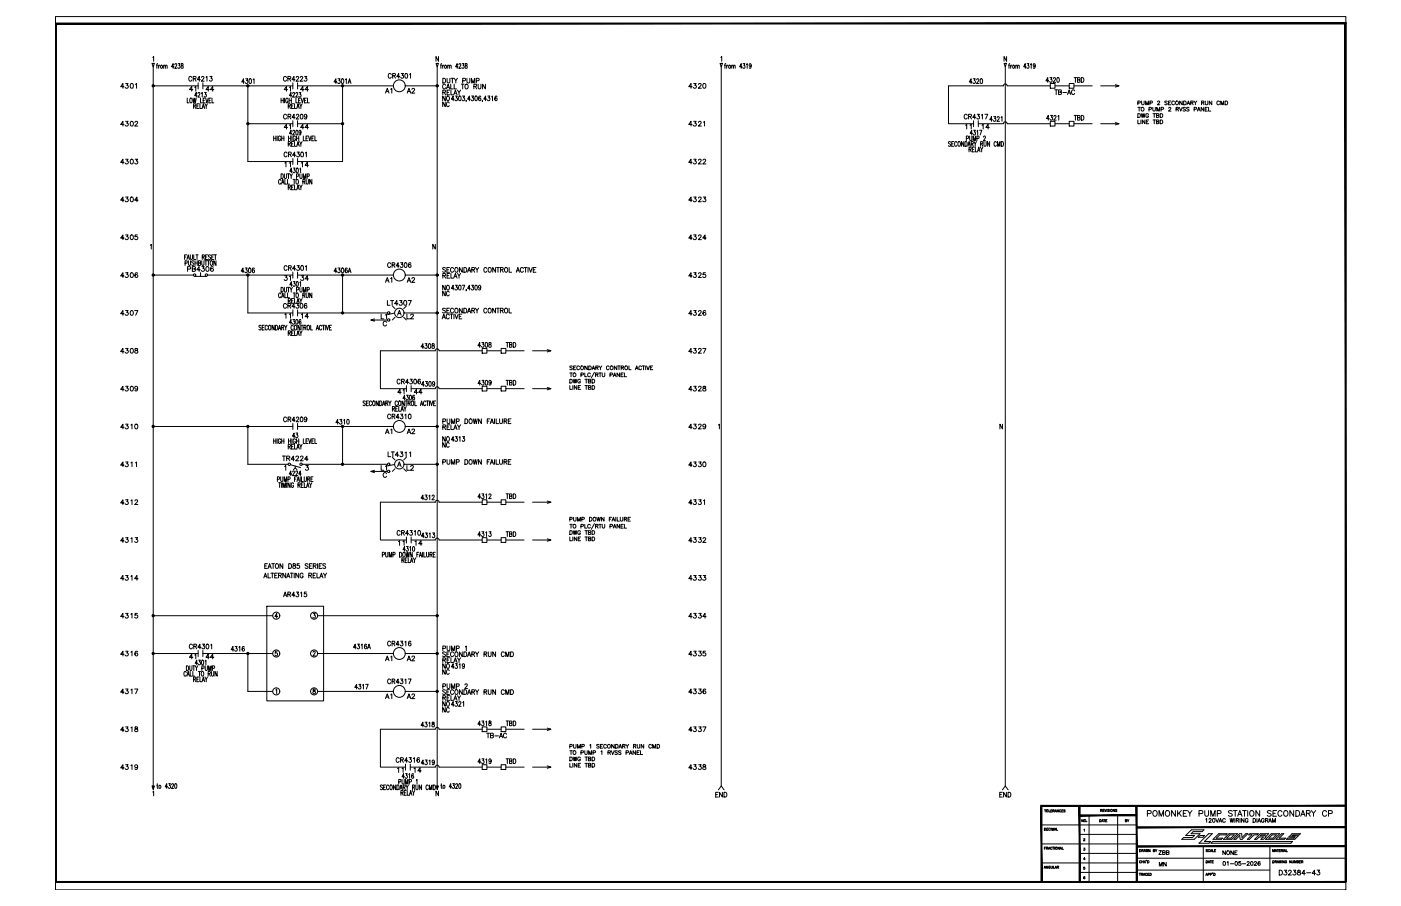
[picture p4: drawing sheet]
<svg xmlns="http://www.w3.org/2000/svg" width="432mm" height="279mm" viewBox="0 0 432 279" stroke-linecap="round" stroke-linejoin="round" font-family="sans-serif">
<defs><g id="words">
<g font-size="4.9">
<text x="39.2" y="28.6">01</text>
<text x="214.5" y="28.6">20</text>
<text x="135.5" y="32.5">NO</text>
<text x="86.8" y="87.8">31</text>
<text x="91.7" y="87.8">34</text>
<text x="116.4" y="146.4">L1</text>
<text x="124.5" y="146.4">L2</text>
<text x="39.5" y="157">12</text>
<text x="214.5" y="157">31</text>
</g>
<g font-size="4.4">
<text x="57.1" y="26.1">CR4213</text>
<text x="57.5" y="29.3">41</text>
<text x="62.4" y="29.3">44</text>
<text x="86.8" y="29.3">41</text>
<text x="91.7" y="29.3">44</text>
<text x="117.8" y="30">A1</text>
<text x="124.5" y="30">A2</text>
<text x="297.7" y="26.8">4320</text>
<text x="330.2" y="26.5">TBD</text>
<text x="135.5" y="34.2">NC</text>
<text x="324.2" y="30.3">TB-AC</text>
<text x="39.2" y="40.2">02</text>
<text x="86.8" y="40.9">41</text>
<text x="91.7" y="40.9">44</text>
<text x="214.5" y="40.2">21</text>
<text x="296.7" y="40.9">11</text>
<text x="301.6" y="40.9">14</text>
<text x="39.2" y="51.9">03</text>
<text x="86.8" y="52.6">11</text>
<text x="92.1" y="52.6">14</text>
<text x="214.5" y="51.9">22</text>
<text x="39.2" y="63.5">04</text>
<text x="214.5" y="63.5">23</text>
<text x="39.2" y="75.1">05</text>
<text x="214.5" y="75.1">24</text>
<text x="118.5" y="83.6">CR4306</text>
<text x="39.2" y="86.8">06</text>
<text x="56.8" y="85">PB4306</text>
<text x="73.4" y="85.4">4306</text>
<text x="117.8" y="88.2">A1</text>
<text x="124.5" y="88.2">A2</text>
<text x="214.5" y="86.8">25</text>
<text x="118.5" y="95.2">LT4307</text>
<text x="135.5" y="92.4">NC</text>
<text x="39.2" y="98.4">07</text>
<text x="86.8" y="99.5">11</text>
<text x="92.1" y="99.5">14</text>
<text x="116.4" y="99.5">L1</text>
<text x="124.5" y="99.5">L2</text>
<text x="214.5" y="98.4">26</text>
<text x="39.2" y="110.1">08</text>
<text x="128.8" y="108.7">4308</text>
<text x="155.2" y="108.3">TBD</text>
<text x="214.5" y="110.1">27</text>
<text x="155.2" y="119.9">TBD</text>
<text x="39.2" y="121.7">09</text>
<text x="121.7" y="122.8">41</text>
<text x="126.6" y="122.8">44</text>
<text x="214.5" y="121.7">28</text>
<text x="102.7" y="131.9">4310</text>
<text x="118.5" y="130.5">CR4310</text>
<text x="39.5" y="133.3">10</text>
<text x="89.3" y="136.2">43</text>
<text x="117.8" y="135.1">A1</text>
<text x="124.5" y="135.1">A2</text>
<text x="214.5" y="133.3">29</text>
<text x="86.1" y="143.2">TR4224</text>
<text x="135.5" y="139">NC</text>
<text x="39.5" y="145">11</text>
<text x="214.5" y="145">30</text>
<text x="155.2" y="154.9">TBD</text>
<text x="155.2" y="166.5">TBD</text>
<text x="39.5" y="168.6">13</text>
<text x="122.1" y="169.3">11</text>
<text x="127" y="169.3">14</text>
<text x="214.5" y="168.6">32</text>
<text x="39.5" y="180.3">14</text>
<text x="214.5" y="180.3">33</text>
<text x="39.5" y="191.9">15</text>
<text x="214.5" y="191.9">34</text>
<text x="39.5" y="203.6">16</text>
<text x="214.5" y="203.6">35</text>
<text x="57.5" y="204.3">41</text>
<text x="62.4" y="204.3">44</text>
<text x="117.8" y="205">A1</text>
<text x="124.5" y="205">A2</text>
<text x="135.5" y="209.2">NC</text>
<text x="135.5" y="207.4">NO</text>
<text x="39.5" y="215.2">17</text>
<text x="108.3" y="213.8">4317</text>
<text x="135.5" y="213.4">PUMP 2</text>
<text x="214.5" y="215.2">36</text>
<text x="117.8" y="216.6">A1</text>
<text x="124.5" y="216.6">A2</text>
<text x="135.5" y="220.8">NC</text>
<text x="135.5" y="219.1">NO</text>
<text x="39.5" y="226.8">18</text>
<text x="128.8" y="225.4">4318</text>
<text x="155.2" y="225.1">TBD</text>
<text x="214.5" y="226.8">37</text>
<text x="39.5" y="238.5">19</text>
<text x="121.7" y="239.5">11</text>
<text x="126.6" y="239.5">14</text>
<text x="155.2" y="236.7">TBD</text>
<text x="214.5" y="238.5">38</text>
<text x="219.8" y="246.9">END</text>
<text x="307.3" y="246.9">END</text>
<text x="356.3" y="268.5">MN</text>
<text x="393.3" y="270.9">D32384</text>
</g>
<text font-size="4" x="356.3" y="264.6">ZBB</text>
<g font-size="3.5">
<text x="346.1" y="254.7">BY</text>
<text x="333" y="266.3">4</text>
</g>
<text font-size="3.1" x="333" y="269.2">5</text>
<text font-size="2.6" x="401.8" y="270.2">-</text>
</g></defs>
<g fill="none" stroke="#000" stroke-width=".31">
<path d="M17.1 5.1h397.7v269.3h-397.7zM46.8 19.6h.8l-.4 1.1zM47.1 17.7l.2-.3v1.5M48.6 19.6l-.3 .3v1.2M53.9 20l.1-.2a.32 .32 0 0 1 .4-.1 .32 .32 0 0 1 0 .5l-.6 .9h.7M54.9 19.6h.6l-.3 .6a.41 .41 0 0 1 .3 .6 .41 .41 0 0 1-.7 0M55.9 19.7l-.1 .3a.77 .77 0 0 1 .6 1 .44 .44 0 0 1-.6-.3 .44 .44 0 0 1 .5-.5l.1-.5zM134.4 19.6h.7l-.4 1.1zM135.1 17.4v1.5l-.7-1.5v1.5M136.1 19.6l-.2 .3v1.2M141.4 20l.1-.2a.32 .32 0 0 1 .5-.1 .32 .32 0 0 1 0 .5l-.6 .9h.7M142.5 19.6h.5l-.3 .6a.41 .41 0 0 1 .4 .6 .41 .41 0 0 1-.7 0"/>
<path d="M143.4 19.7v.3a.74 .74 0 0 1 .5 1 .48 .48 0 0 1-.6-.4 .48 .48 0 0 1 .6-.5v-.4zM221.9 19.6h.8l-.4 1.1zM222.2 17.7l.2-.3v1.5M223.7 19.6l-.3 .3v1.2M229 19.6h.6l-.3 .6a.41 .41 0 0 1 .3 .6 .41 .41 0 0 1-.7 0M230.1 19.9l.2-.3v1.5M309.5 19.6h.7l-.4 1.1zM310.2 17.4v1.5l-.7-1.5v1.5M311.2 19.6l-.2 .3v1.2M316.6 19.6h.5l-.3 .6a.42 .42 0 0 1 .3 .5 .42 .42 0 0 1-.6 .2v-.1M317.6 19.9l.2-.3v1.5M38.2 26.7h-1l.7-.9v1.4"/>
<path d="M38.2 38.4h-1l.7-1v1.5M47.2 20.7v221.7M47.2 26.5h13.9M48.2 20.1h.4M48.9 20.1v1M49.3 20.1l-.4 .4M50.4 20.4l.3-.3 .2 .1 .1 .9M50.4 20.1v1M51 20.4l.2-.3 .3 .1v.9M53.6 20.6h-.7l.5-1v1.5M57.7 30.3v1.4h.6M58.7 30.3h.1a.78 .78 0 0 1 .5 .7 .78 .78 0 0 1-.5 .7 1.08 1.08 0 0 1-.1-1.4z"/>
<path d="M59.5 30.3l.2 1.4 .3-1.4 .2 1.4 .3-1.4M59.7 32.7l.5-.1 .1-.5-.6-.1v1.5M60 32.7l.3 .8M60.7 32.7h.4M61.3 32h-.6v1.5h.6M61.6 32v1.5h.6M61.8 30.3v1.4h.6M62.3 33.5l.4-1.5 .4 1.5M62.4 33h.5M62.5 26.5h27.8M62.6 31h.4M63.2 32l.4 .7v.8"/>
<path d="M63.2 30.3h-.6v1.4h.6M63.4 30.3l.4 1.4 .4-1.4M63.9 32l-.3 .7M64.4 31h.4M65 30.3h-.6v1.4h.6M65.3 30.3v1.4h.6M75.3 25.3h-.8l.6-1v1.5M75.7 24.3h.6l-.3 .5a.44 .44 0 0 1 .4 .7 .44 .44 0 0 1-.8 0M76.4 26.5v23.3h13.9M76.4 38.2h13.9M76.9 24.4a.72 .72 0 0 1 .7 .5 .72 .72 0 0 1-.4 .9l-.4-.3zM78 24.6l.3-.3v1.5"/>
<path d="M86.6 31h.7M86.6 30.3v1.4M87.3 30.3v1.4M87.7 30.3v1.4M88.3 23.9a.49 .49 0 0 0-.6-.3 .49 .49 0 0 0-.3 .5v.4a.49 .49 0 0 0 .3 .5 .49 .49 0 0 0 .6-.3M88.3 35.6a.48 .48 0 0 0-.5-.4 .48 .48 0 0 0-.4 .6v.3a.48 .48 0 0 0 .4 .6 .48 .48 0 0 0 .5-.3M88.7 24.2h.8l.1-.5-.9-.1v1.4M88.8 30.6a.39 .39 0 0 0-.5-.3 .39 .39 0 0 0-.2 .5v.4a.4 .4 0 0 0 .3 .5 .4 .4 0 0 0 .4-.5h-.3M88.8 35.9h.7v-.6l-.7-.1v1.5M88.8 32.7l.6-.1v-.5l-.6-.1v1.5M89.1 31h.7M89.1 30.3v1.4"/>
<path d="M89.2 32.7l.3 .8M89.8 30.3v1.4M89.9 32.7h.4M90.5 32h-.6v1.5h.6M90.8 32v1.5h.6M90.9 24.5h-.9l.6-.9v1.4M91 36.2h-1l.6-1v1.5M91.2 30.3v1.4h.6M91.3 23.9l.2-.3 .6 .2-.9 1.2h.9M91.3 35.6l.5-.4 .3 .5-.8 1h.8M91.5 33.5l.4-1.5 .3 1.5M91.6 33h.5"/>
<path d="M91.7 26.5h29.6M91.7 38.2h13.9M92 31h.4M92.4 32l.3 .7v.8M92.5 23.9l.3-.3 .5 .2-.8 1.2h.9M92.7 30.3h-.7v1.4h.7M92.7 35.3a.72 .72 0 0 1 .8 .6 .72 .72 0 0 1-.5 .8l-.4-.3zM92.8 30.3l.4 1.4 .4-1.4M93.1 32l-.4 .7M93.8 31h.4M93.9 23.6h.7l-.4 .5a.45 .45 0 0 1 .3 .7 .45 .45 0 0 1-.8-.1M94.5 30.3h-.7v1.4h.7"/>
<path d="M94.6 35.7a.41 .41 0 0 1-.6 .3 .41 .41 0 0 1-.1-.6 .41 .41 0 0 1 .6 0l-.1 1.2-.6-.1M94.8 30.3v1.4h.5M103.8 25.3h-.8l.5-1v1.5M104.2 24.3h.6l-.3 .5a.43 .43 0 0 1 .3 .7 .43 .43 0 0 1-.7 0M105.3 24.4l.2-.1a.82 .82 0 0 1 .5 .7 .82 .82 0 0 1-.5 .8l-.3-.7zM105.6 26.5v23.3h-13.9M106.5 24.6l.2-.3v1.5M107.3 25.8l.4-1.5 .5 1.5M107.5 25.3h.5M120.6 23a.48 .48 0 0 0-.6-.3 .48 .48 0 0 0-.3 .5v.4a.48 .48 0 0 0 .3 .5 .48 .48 0 0 0 .6-.3M121 23.4l.8-.1v-.5l-.8-.1v1.4M121.5 23.4l.4 .7"/>
<path d="M123.2 23.6h-.9l.6-.9v1.4M123.7 22.7h.6l-.3 .5a.46 .46 0 0 1 .3 .7 .46 .46 0 0 1-.8-.1M124.9 26.5h9.8M125 22.7a.72 .72 0 0 1 .8 .6 .72 .72 0 0 1-.5 .8l-.5-.3zM126.2 22.9l.3-.2v1.4M134.7 20.7v221.7M135.7 20.1h.4M136.4 20.1v1M136.5 24.1a.74 .74 0 0 1 .9 .8 .74 .74 0 0 1-.9 .7zM136.8 20.1l-.4 .4M137.4 26.3a.48 .48 0 0 0-.6-.3 .48 .48 0 0 0-.4 .5v.4a.48 .48 0 0 0 .4 .5 .48 .48 0 0 0 .6-.3M137.6 27.4l.5-1.4 .5 1.4"/>
<path d="M137.8 24.1v1.1l.4 .4 .4-.2 .1-1.3M138 20.4l.2-.3 .3 .1v.9M138 20.1v1M138.5 20.4l.3-.3 .2 .1 .1 .9M138.9 26v1.4h.8M139 24.1h.8M139.4 24.1v1.5M140 26v1.4h.7M140 24.1l.5 .7v.8M141 27.8l.5 .7v.7M141 24.1l-.5 .7M141.1 20.6h-.7l.5-1v1.5"/>
<path d="M141.5 29.7l.2-.1a.82 .82 0 0 1 .4 .7 .82 .82 0 0 1-.4 .8l-.4-.6zM142 27.8l-.5 .7M142.2 26h.8M142.6 29.6h.6l-.4 .6a.42 .42 0 0 1 .4 .6 .42 .42 0 0 1-.7 0M142.6 24.9l.8-.1v-.5l-.8-.2v1.5M142.6 26v1.4M143.6 26h.1a.7 .7 0 0 1 .6 .7 .7 .7 0 0 1-.7 .7l-.3-.5zM143.7 31l-.1 .3M143.9 24.1v1.1l.4 .4 .4-.2 .1-1.3M144.9 30.6h-.8l.6-1v1.5M145.3 25.6v-1.5l.5 1.5 .5-1.5v1.5M145.4 29.6h.5l-.3 .6a.42 .42 0 0 1 .4 .6 .42 .42 0 0 1-.8 0"/>
<path d="M146.1 26.7l.7-.1v-.6h-.7v1.4M146.5 26.7l.4 .7M146.5 29.7l.2-.1a.82 .82 0 0 1 .4 .7 .82 .82 0 0 1-.4 .8l-.4-.6zM146.8 24.9l.8-.1v-.5l-.8-.2v1.5M147.4 26v1l.3 .4 .5-.2v-1.2M148.2 29.8l-.1-.1a.71 .71 0 0 0-.7 .6 .71 .71 0 0 0 .4 .8 .4 .4 0 0 0 .4-.6 .4 .4 0 0 0-.6-.1l-.1 .2M148.7 31l-.1 .3M149.6 26v1.4l-.9-1.4v1.4M149.9 30.6h-.8l.6-1v1.5M150.3 29.6h.7l-.4 .6a.42 .42 0 0 1 .4 .6 .42 .42 0 0 1-.8 0M151.5 29.9l.3-.3v1.5M153.2 29.8l-.1-.1a.71 .71 0 0 0-.7 .6 .71 .71 0 0 0 .4 .8 .41 .41 0 0 0 .5-.4 .41 .41 0 0 0-.3-.4 .41 .41 0 0 0-.5 .3"/>
<path d="M213.3 26.7h-1l.7-.9v1.4M213.3 38.4h-1l.7-1v1.5M222.3 20.7v221.7M223.3 20.1h.3M224 20.1v1M224.4 20.1l-.4 .4M225.5 20.4l.3-.3 .2 .1 .1 .9M225.5 20.1v1M226.1 20.4l.2-.3 .2 .1 .1 .9M228.7 20.6h-.7l.5-1v1.5M231.5 20.1l-.1 .4a.39 .39 0 0 1-.5-.4 .39 .39 0 0 1 .5-.4l.1 1.1-.3 .3-.3-.2M298.1 35.6a.49 .49 0 0 0-.6-.4 .49 .49 0 0 0-.3 .6v.3a.49 .49 0 0 0 .3 .6 .49 .49 0 0 0 .6-.3"/>
<path d="M298.5 35.9h.8l.1-.5-.9-.2v1.5M300.7 36.2h-.9l.6-1v1.5M301.2 35.2h.7l-.4 .6a.46 .46 0 0 1 .4 .7 .46 .46 0 0 1-.8-.1M301.5 38.2h7.8M302.5 35.5l.3-.3v1.5M303.6 35.2h.8l-.6 1.5M307.3 36.3l.1-.2a.35 .35 0 0 1 .5-.1 .35 .35 0 0 1 0 .5l-.6 .9h.8M308.5 36.3l.3-.3v1.4M309.2 26.5a.58 .58 0 0 1 .6-.6 .58 .58 0 0 1 .6 .6M309.2 38.1a.58 .58 0 0 1 .6-.5 .58 .58 0 0 1 .6 .5l13.3 .1M309.3 26.5h-17v11.7h7.8M309.8 20.7v221.7"/>
<path d="M310.4 26.5h13.3M310.8 20.1h.4M311.5 20.1v1M311.9 20.1l-.4 .4M313.1 20.4l.2-.3 .3 .1v.9M313.1 20.1v1M313.6 20.4l.3-.3 .2 .1v.9M316.2 20.6h-.7l.5-1v1.5M319 20.1l-.1 .4a.39 .39 0 0 1-.5-.4 .39 .39 0 0 1 .5-.4l.1 1.1-.2 .3-.3-.2M323.2 24.9h-.8l.5-1v1.5M323.4 36.6h-.9l.6-1v1.5M323.6 23.9h.6l-.3 .6a.43 .43 0 0 1 .3 .6 .43 .43 0 0 1-.7 0"/>
<path d="M323.7 37.4h1.5v1.5h-1.5zM323.8 35.6h.6l-.4 .5a.43 .43 0 0 1 .4 .7 .43 .43 0 0 1-.7 0M324.7 24.3l.1-.3 .3-.1 .2 .5-.7 1h.8M324.8 36l.2-.4 .5 .3-.7 1.2h.7M325.2 38.2h4.3M325.9 24a.72 .72 0 0 1 .7 .6 .72 .72 0 0 1-.4 .8l-.4-.3zM326.1 35.9l.2-.3v1.5M329.5 37.4h1.5v1.5h-1.5zM331 38.2h5.6M331 35.6h.8M331.4 35.6v1.5M332.1 36.3l.7-.1v-.5l-.7-.1v1.5l.7-.2 .1-.3-.3-.3"/>
<path d="M333.3 35.6a.73 .73 0 0 1 .8 .7 .73 .73 0 0 1-.8 .8zM339.2 26.5h5.7M339.2 38.2h5.7M343.8 37.8l1.1 .4-1.1 .3M343.8 26.1l1.1 .4-1.1 .4M350.7 31.8l.7-.1v-.4l-.7-.1v1.1M350.7 35h.4a.63 .63 0 0 1 .4 .6 .63 .63 0 0 1-.4 .6h-.4zM350.7 37v1.2h.7M350.7 33.1h.8M351.1 33.1v1.2M351.6 37v1.2M351.7 35l.3 1.2 .3-1.2 .3 1.2 .3-1.2"/>
<path d="M351.9 31.2v.8l.3 .3 .4-.2v-.9M352.9 37v1.2l-.8-1.2v1.2M353.1 32.3v-1.1l.4 1.1 .5-1.1v1.1M353.3 37.5h.5M354 35.3a.43 .43 0 0 0-.5-.3 .43 .43 0 0 0-.4 .5v.3a.41 .41 0 0 0 .5 .4 .41 .41 0 0 0 .4-.4h-.3M354 37h-.7v1.2h.7M354.1 33.7l.7-.1 .1-.4-.8-.1v1.2M354.4 31.8l.7-.1v-.4l-.7-.1v1.1M355.3 33.1v.8l.3 .4 .4-.2 .1-1M355.4 35h.8M355.4 37h.8M355.7 35v1.2"/>
<path d="M355.7 37v1.2M356.4 35.6l.7-.1 .1-.2-.8-.3v1.2l.7-.1 .1-.3-.3-.2M356.4 37.5h.7l.1-.3-.8-.2v1.2l.7-.1 .1-.3-.3-.3M356.5 34.3v-1.2l.5 1.2 .4-1.2v1.2M356.8 31.4l.4-.2 .2 .3-.7 .8h.8M357.6 35h.4a.61 .61 0 0 1 .4 .6 .61 .61 0 0 1-.4 .6h-.4zM357.6 37h.4a.61 .61 0 0 1 .4 .6 .61 .61 0 0 1-.4 .6h-.4zM357.9 33.7l.6-.1 .1-.4-.7-.1v1.2M359.7 31.3l-.2-.1-.5 .1 .1 .3 .6 .3-.1 .4-.6-.2M360.2 31.7h.4M360.2 33.4l.2-.3 .5 .2-.7 1h.7M360.9 31.2h-.7v1.1h.7"/>
<path d="M362 31.4a.43 .43 0 0 0-.5-.2 .43 .43 0 0 0-.4 .4v.3a.43 .43 0 0 0 .4 .4 .43 .43 0 0 0 .5-.3M362.5 33.6h.6l.2-.3-.8-.2v1.2M362.9 33.6l.4 .7M363.5 33.1l.4 1.2 .5-1.2M364.4 31.2v1.1l-.8-1.1v1.1M364.8 31.2h.4a.63 .63 0 0 1 .4 .5 .63 .63 0 0 1-.4 .6h-.4zM365.4 33.3l-.3-.2-.5 .2 .8 .6-.3 .4-.5-.2M365.8 32.3l.5-1.1 .4 1.1M366 31.9h.5M366.5 33.3l-.3-.2-.5 .2 .7 .5 .1 .3-.3 .2-.5-.2M367 31.7h.6l.1-.4-.7-.1v1.1M367.4 31.7l.3 .6"/>
<path d="M368 31.2l.4 .5v.6M368 33.7l.8-.1v-.4l-.8-.1v1.2M368.9 31.2l-.5 .5M369 34.3l.5-1.2 .4 1.2M369.2 33.9h.6M370.3 31.7h.7v-.4l-.7-.1v1.1M370.7 31.7l.4 .6M371 33.1v1.2l-.8-1.2v1.2M371.4 33.6h.5M371.5 31.2v.8l.3 .3 .4-.2 .1-.9M372.2 33.1h-.8v1.2h.8M372.5 33.1v1.2h.6"/>
<path d="M373.5 31.2v1.1l-.8-1.1v1.1M375.9 31.4a.44 .44 0 0 0-.5-.3 .44 .44 0 0 0-.4 .5v.3a.44 .44 0 0 0 .4 .4 .44 .44 0 0 0 .5-.3M376.3 32.3v-1.1l.4 1.1 .4-1.1v1.1M377.6 31.2h.4a.63 .63 0 0 1 .4 .5 .63 .63 0 0 1-.4 .6h-.4zM38.2 50.1h-1l.7-1v1.5M84.3 41.9v1.5M84.3 42.6h.7M85 41.9v1.5M85.4 41.9v1.5M86.5 42.3a.38 .38 0 0 0-.5-.3 .38 .38 0 0 0-.2 .5v.3a.4 .4 0 0 0 .3 .6 .4 .4 0 0 0 .4-.6h-.2M86.6 55.7a.39 .39 0 0 0-.5-.4 .39 .39 0 0 0-.2 .6v.3a.39 .39 0 0 0 .2 .6 .39 .39 0 0 0 .5-.4M86.6 53.6a.73 .73 0 0 1 .7 .7 .73 .73 0 0 1-.7 .8z"/>
<path d="M86.8 56.8l.4-1.5 .4 1.5M86.8 42.6h.7M86.8 41.9v1.5M86.9 56.3h.5M87.5 41.9v1.5M87.7 53.6v1.3l.2 .2 .4-.2v-1.3M87.8 55.3v1.5h.6M88.5 47.3a.48 .48 0 0 0-.6-.4 .48 .48 0 0 0-.4 .6v.3a.48 .48 0 0 0 .4 .6 .48 .48 0 0 0 .6-.4M88.6 55.3v1.5h.6M88.8 44.4l.6-.1v-.6h-.6v1.4M88.8 57.7h.6v-.6h-.6v1.4M88.9 47.6l.8-.1v-.5l-.8-.1v1.5"/>
<path d="M88.9 42.6h.7M88.9 41.9v1.5M88.9 53.6v1.5M89.2 44.4l.3 .7M89.2 57.7l.3 .8M89.4 53.6l.3 .7v.8M89.6 41.9v1.5M89.9 44.4h.4M89.9 57.7h.4M90 41.9v1.5M90.1 53.6l-.4 .7M90.3 55.3h.7"/>
<path d="M90.5 43.7h-.6v1.4h.6M90.5 57.1h-.6v1.4h.6M90.7 55.3v1.5M90.8 43.7v1.4h.6M90.8 57.1v1.4h.6M91.1 42.3a.38 .38 0 0 0-.5-.3 .38 .38 0 0 0-.3 .5v.3a.4 .4 0 0 0 .4 .6 .4 .4 0 0 0 .4-.6h-.3M91.1 47.9h-.9l.6-1v1.5M91.4 55.4l.1-.1a.71 .71 0 0 1 .5 .8 .71 .71 0 0 1-.6 .6l-.2-.5zM91.4 54.4l.6-.1v-.6l-.6-.1v1.5M91.4 42.6h.7M91.4 41.9v1.5M91.5 45.1l.4-1.4 .3 1.4"/>
<path d="M91.5 58.5l.4-1.4 .3 1.4M91.5 46.9h.7l-.3 .6a.46 .46 0 0 1 .3 .7 .46 .46 0 0 1-.8-.1M91.6 44.6h.5M91.6 58h.5M92.1 41.9v1.5M92.4 43.7l.3 .7v.7M92.4 57.1l.3 .6v.8M92.4 53.6v1l.3 .5 .4-.5v-1M92.9 47a.71 .71 0 0 1 .8 .5 .71 .71 0 0 1-.5 .9l-.5-.3zM93.1 43.7l-.4 .7M93.1 57.1l-.4 .6M93.3 56h.6v-.6l-.6-.1v1.5"/>
<path d="M93.5 41.9v1.5h.6M93.5 55.1v-1.5l.4 1.5 .4-1.5v1.5M93.7 56l.3 .8M94.1 47.2l.3-.3v1.5M94.3 42.6h.4M94.4 55.3v1.1l.3 .4 .3-.2v-1.3M94.7 54.4l.6-.1v-.6l-.6-.1v1.5M95 41.9h-.7v1.5h.7M95.1 41.9l.4 1.5 .4-1.5M96.1 55.3v1.5l-.7-1.5v1.5M96.1 42.6h.4M96.8 41.9h-.7v1.5h.7"/>
<path d="M97 41.9v1.5h.6M213.3 50.1h-1l.7-1v1.5M293 43.9l-.6-.2v.4a.62 .62 0 0 1 .5 1l-.6-.2M293.3 44.4h.4M294 43.7h-.7v1.4h.7M294.9 44a.38 .38 0 0 0-.5-.3 .38 .38 0 0 0-.2 .5v.4a.38 .38 0 0 0 .2 .5 .38 .38 0 0 0 .5-.3M295.4 43.7h.1a.71 .71 0 0 1 .5 .7 .71 .71 0 0 1-.6 .7l-.2-.5zM297 43.7v1.4l-.6-1.4v1.4M297.4 43.7a.73 .73 0 0 1 .7 .7 .73 .73 0 0 1-.7 .7zM297.8 42.7l.6-.1v-.6l-.6-.1v1.5M298.3 45.1l.4-1.4 .4 1.4M298.4 44.6h.5"/>
<path d="M298.7 46.1l.5-.1 .1-.5-.6-.1v1.4M298.9 41.9v1.3l.2 .2 .4-.2v-1.3M299 46.1l.3 .7M299.3 44.4l.6-.1v-.6h-.6v1.4M299.7 44.4l.3 .7M299.7 46.1h.4M299.9 43.4v-1.5l.4 1.5 .4-1.5v1.5M300.2 43.7l.4 .7v.7M300.3 45.4h-.6v1.4h.6M300.6 45.4v1.4h.6M301 43.7l-.4 .7M301.1 42.7l.6-.1v-.6l-.6-.1v1.5"/>
<path d="M301.3 46.8l.4-1.4 .4 1.4M301.4 46.3h.5M302.2 45.4l.4 .7v.7M302.2 44.4l.6-.1v-.6h-.6v1.4M302.6 44.4l.3 .7M302.9 45.4l-.3 .7M303.1 42.3l.2-.4 .4 .3-.6 1.2h.7M303.3 43.7v1.2l.3 .2 .3-.2v-1.2M305 43.7v1.4l-.7-1.4v1.4M307.1 44l-.2-.3a.72 .72 0 0 0-.6 .7 .72 .72 0 0 0 .6 .7l.2-.3M307.4 45.1v-1.4l.4 1.4 .4-1.4v1.4M308.6 43.7a.73 .73 0 0 1 .7 .7 .73 .73 0 0 1-.7 .7z"/>
<path d="M38.2 61.7h-1l.7-.9v1.4M38.2 73.4h-1l.7-1v1.5M46.4 75.6l.2-.3v1.5M56.9 79.3h.4M57.5 78.6h-.6v1.4M57.8 79.5h.5M58.7 78.6v1l.2 .4 .4-.4v-1M59.7 78.6v1.4h.6M60.4 78.6h.7M60.7 78.6v1.4M62.3 79.3l.6-.1v-.6h-.6v1.4M62.7 79.3l.3 .7"/>
<path d="M63.4 79.3h.4M64 78.6h-.6v1.4M64.9 78.8l-.2-.2-.5 .2 .1 .3 .6 .5-.2 .4-.5-.2M65.3 79.3h.3M65.9 78.6h-.6v1.4M66 78.6h.7M66.4 78.6v1.4M134.2 75.3v1.5l-.8-1.5v1.5M213.3 61.7h-1l.7-.9v1.4M213.3 73.4h-1l.7-1v1.5M38.2 85.1h-1l.7-1v1.5M38.2 96.7h-1l.7-.9v1.4"/>
<path d="M47.2 84.8h12.4M57.6 80l.4-1.4 .4 1.4M64 84.8h26.3M76.4 84.8v11.7h13.9M86.6 90.7a.39 .39 0 0 0-.5-.3 .39 .39 0 0 0-.2 .5v.3a.39 .39 0 0 0 .2 .6 .39 .39 0 0 0 .5-.3M86.6 88.6a.73 .73 0 0 1 .7 .7 .73 .73 0 0 1-.7 .8zM86.8 91.8l.4-1.4 .4 1.4M86.9 91.3h.5M87.7 88.6v1.1l.2 .4 .4-.2v-1.3M87.8 90.4v1.4h.6M88.3 93.9a.49 .49 0 0 0-.6-.3 .49 .49 0 0 0-.3 .5v.4a.49 .49 0 0 0 .3 .6 .49 .49 0 0 0 .6-.4M88.5 82.3a.48 .48 0 0 0-.6-.4 .48 .48 0 0 0-.4 .6v.3a.48 .48 0 0 0 .4 .6 .48 .48 0 0 0 .6-.4"/>
<path d="M88.6 90.4v1.4h.6M88.7 94.3l.8-.1 .1-.5-.9-.1v1.5M88.8 92.8l.6-.1v-.6h-.6v1.4M88.9 82.6l.8-.1v-.5l-.8-.1v1.5M88.9 88.6v1.5M89.2 94.3l.4 .8M89.2 92.8l.3 .7M89.4 88.6l.3 .7v.8M89.9 92.8h.4M90.3 90.4h.7M90.5 92.1h-.6v1.4h.6M90.7 90.4v1.4"/>
<path d="M90.8 92.1v1.4h.6M90.9 94.6h-.9l.6-1v1.5M91.1 82.9h-.9l.6-1v1.5M91.4 93.6h.7l-.4 .5a.46 .46 0 0 1 .3 .8 .46 .46 0 0 1-.8-.1M91.4 90.4h.1a.78 .78 0 0 1 .5 .7 .78 .78 0 0 1-.5 .7 1.08 1.08 0 0 1-.1-1.4zM91.4 89.4l.6-.1v-.6l-.6-.1v1.5M91.5 93.5l.4-1.4 .3 1.4M91.5 81.9h.7l-.3 .6a.46 .46 0 0 1 .3 .7 .46 .46 0 0 1-.8-.1M91.6 93h.5M91.7 84.8h29.6M91.7 96.5h27.7M92.4 92.1l.3 .7v.7"/>
<path d="M92.4 88.6v1.1l.3 .4 .4-.4v-1.1M92.7 93.7a.72 .72 0 0 1 .8 .5 .72 .72 0 0 1-.5 .9l-.5-.3zM92.9 82a.72 .72 0 0 1 .8 .5 .72 .72 0 0 1-.5 .9l-.5-.3zM93.1 92.1l-.4 .7M93.3 91h.6v-.6h-.6v1.4M93.5 90.1v-1.5l.4 1.5 .4-1.5v1.5M93.7 91l.3 .8M94.1 82.2l.3-.3v1.5M94.4 90.4v1l.3 .4 .3-.2v-1.2M94.6 93.8l-.1-.1a.72 .72 0 0 0-.8 .5 .72 .72 0 0 0 .5 .9 .43 .43 0 0 0 .4-.4 .43 .43 0 0 0-.3-.5 .43 .43 0 0 0-.5 .4M94.7 89.4l.6-.1v-.6l-.6-.1v1.5M96.1 90.4v1.4l-.7-1.4v1.4"/>
<path d="M103.8 83.6h-.8l.5-1v1.5M104.2 82.6h.6l-.3 .6a.43 .43 0 0 1 .3 .7 .43 .43 0 0 1-.7-.1M105.3 82.7l.2-.1a.82 .82 0 0 1 .5 .8 .82 .82 0 0 1-.5 .7l-.3-.6zM105.6 84.8v11.7M107 82.9v-.2a.72 .72 0 0 0-.8 .6 .72 .72 0 0 0 .5 .8 .41 .41 0 0 0 .4-.5 .41 .41 0 0 0-.7-.2v.2M107.3 84.1l.4-1.5 .5 1.5M107.5 83.6h.5M115.4 98.3l-1.1 .4M119.4 98.7h-5.1l1.1 .4M122.5 97.2l.6-1.5 .5 1.5M124.5 96.5h10.2M124.9 84.8h9.8"/>
<path d="M136.3 98.3l.5-1.4 .5 1.4M136.5 97.8h.6M136.5 85h.7v-.6l-.7-.1v1.5M136.9 85l.5 .8M137.3 82.7l-.3-.2-.6 .2 .1 .4 .8 .4-.3 .5-.6-.3M137.3 95.3l-.3-.2-.6 .2 .1 .3 .7 .4v.4l-.8-.1M137.7 95.8h.5M137.7 83.2h.5M137.8 85h.5M138.5 97.2a.49 .49 0 0 0-.6-.3 .49 .49 0 0 0-.4 .5v.4a.49 .49 0 0 0 .4 .5 .49 .49 0 0 0 .6-.3M138.5 82.5h-.8v1.5h.8M138.5 95.1h-.8v1.4h.8"/>
<path d="M138.6 84.3h-.8v1.5h.8M138.7 96.9h.9M139 84.3v1.5h.7M139.1 96.9v1.4M139.8 82.8a.48 .48 0 0 0-.6-.3 .48 .48 0 0 0-.3 .6v.3a.48 .48 0 0 0 .3 .6 .48 .48 0 0 0 .6-.4M139.8 95.4a.49 .49 0 0 0-.6-.3 .49 .49 0 0 0-.4 .5v.4a.49 .49 0 0 0 .4 .5 .49 .49 0 0 0 .6-.3M139.8 85.8l.6-1.5 .5 1.5M139.9 96.9v1.4M140 85.3h.7M140.2 96.9l.5 1.4 .5-1.4M140.4 95.1h.1a.7 .7 0 0 1 .7 .7 .7 .7 0 0 1-.8 .6l-.2-.4zM140.4 82.6a.66 .66 0 0 1 .8 .6 .66 .66 0 0 1-.8 .7l-.2-.5z"/>
<path d="M141 84.3l.5 .7v.8M141.5 88h.2a.82 .82 0 0 1 .4 .7 .82 .82 0 0 1-.4 .7l-.4-.6zM141.5 97.6h.5M142 84.3l-.5 .7M142.3 96.9h-.8v1.4h.8M142.5 88h.7l-.5 1.4M142.5 82.5v1.5l-.9-1.5v1.5M142.5 95.1v1.4l-.9-1.4v1.4M143 95.1a.75 .75 0 0 1 .9 .7 .75 .75 0 0 1-.9 .7zM143 82.5a.74 .74 0 0 1 .9 .7 .74 .74 0 0 1-.9 .8zM143.7 89.4l-.1 .3M144.1 84l.5-1.5 .5 1.5"/>
<path d="M144.1 96.5l.5-1.4 .5 1.4M144.3 83.5h.6M144.3 96h.6M144.9 88.9h-.8l.6-.9v1.4M145.4 88h.5l-.3 .5a.42 .42 0 0 1 .4 .7 .42 .42 0 0 1-.8-.1M145.4 83.2l.8-.1v-.5l-.8-.1v1.5M145.4 95.8l.8-.1v-.6h-.8v1.4M145.8 95.8l.5 .7M145.9 83.2l.4 .8M146.5 88h.2a.82 .82 0 0 1 .4 .7 .82 .82 0 0 1-.4 .7l-.4-.6zM146.5 82.5l.5 .7v.8M146.5 95.1l.5 .7v.7"/>
<path d="M147.5 95.1l-.5 .7M147.6 82.5l-.6 .7M148.2 88.4l-.2 .4a.4 .4 0 0 1-.5-.1 .4 .4 0 0 1 .1-.6 .4 .4 0 0 1 .5 .1l-.1 1.2-.5-.2M150 95.4a.48 .48 0 0 0-.5-.3 .48 .48 0 0 0-.4 .5v.4a.48 .48 0 0 0 .4 .5 .48 .48 0 0 0 .5-.3M150.1 82.8a.48 .48 0 0 0-.6-.3 .48 .48 0 0 0-.4 .6v.3a.48 .48 0 0 0 .4 .6 .48 .48 0 0 0 .6-.4M150.7 82.6a.67 .67 0 0 1 .7 .6 .67 .67 0 0 1-.7 .7l-.3-.5zM150.7 95.1h.1a.7 .7 0 0 1 .6 .7 .7 .7 0 0 1-.7 .6l-.3-.4zM152.7 95.1v1.4l-.9-1.4v1.4M152.7 82.5v1.5l-.8-1.5v1.5M153 95.1h.9M153.1 82.5h.8M153.5 82.5v1.5"/>
<path d="M153.5 95.1v1.4M154.2 95.8l.8-.1v-.5l-.8-.1v1.4M154.2 83.2l.8-.1v-.5l-.8-.1v1.5M154.7 83.2l.4 .8M154.7 95.8l.4 .7M155.7 95.1h.2a.7 .7 0 0 1 .6 .7 .7 .7 0 0 1-.8 .6l-.2-.4zM155.7 82.6a.66 .66 0 0 1 .8 .6 .66 .66 0 0 1-.8 .7l-.2-.5zM156.9 95.1v1.4h.8M156.9 82.5v1.5h.8M159.1 84l.5-1.5 .5 1.5M159.3 83.5h.6M161.3 82.8a.49 .49 0 0 0-.6-.3 .49 .49 0 0 0-.3 .6v.3a.49 .49 0 0 0 .3 .6 .49 .49 0 0 0 .6-.4"/>
<path d="M161.5 82.5h.9M162 82.5v1.5M162.8 82.5v1.5M163 82.5l.6 1.5 .5-1.5M164.4 83.2h.5M165.2 82.5h-.8v1.5h.8M213.3 85.1h-1l.7-1v1.5M213.3 96.7h-1l.7-.9v1.4M38.2 108.4h-1l.7-.9v1.4M80.5 100.5l-.3-.2-.4 .2 .7 .8-.3 .5-.4-.2M80.8 101h.4M81.4 100.3h-.6v1.5h.6"/>
<path d="M82.4 100.6a.38 .38 0 0 0-.5-.3 .38 .38 0 0 0-.2 .6v.3a.39 .39 0 0 0 .2 .6 .39 .39 0 0 0 .5-.4M82.9 100.4l.1-.1a.78 .78 0 0 1 .5 .7 .78 .78 0 0 1-.5 .8 1.08 1.08 0 0 1-.1-1.4zM84.5 100.3v1.5l-.7-1.5v1.5M84.9 100.3a.73 .73 0 0 1 .7 .7 .73 .73 0 0 1-.7 .8zM85.8 101.8l.4-1.5 .4 1.5M85.9 101.3h.5M86.8 101l.6-.1v-.5l-.6-.1v1.5M87.1 101l.4 .8M87.7 100.3l.4 .7v.8M88.8 102.7h.6v-.6l-.6-.1v1.5M89.2 102.7l.3 .8M89.9 102.7h.4"/>
<path d="M90.4 100.6a.38 .38 0 0 0-.5-.3 .38 .38 0 0 0-.2 .6v.3a.39 .39 0 0 0 .2 .6 .39 .39 0 0 0 .5-.4M90.5 102h-.6v1.5h.6M90.8 102v1.5h.6M90.9 100.4l.1-.1a.78 .78 0 0 1 .5 .7 .78 .78 0 0 1-.5 .8 1.08 1.08 0 0 1-.1-1.4zM91.5 103.5l.4-1.5 .3 1.5M91.6 103h.5M92.4 102l.3 .7v.8M92.5 100.3v1.5l-.7-1.5v1.5M93.1 100.3v1.5M93.1 102l-.4 .7M93.7 101l.6-.1v-.5l-.6-.1v1.5M94 101l.3 .8"/>
<path d="M94.8 100.4l.1-.1a.78 .78 0 0 1 .5 .7 .78 .78 0 0 1-.5 .8 1.08 1.08 0 0 1-.1-1.4zM95.8 100.3v1.5h.5M97.5 101.8l.4-1.5 .3 1.5M97.6 101.3h.5M99.2 100.6a.39 .39 0 0 0-.5-.3 .39 .39 0 0 0-.3 .6v.3a.39 .39 0 0 0 .3 .6 .39 .39 0 0 0 .5-.4M99.4 100.3h.6M99.7 100.3v1.5M100.3 100.3v1.5M100.5 100.3l.4 1.5 .4-1.5M101.5 101h.4M102.2 100.3h-.7v1.5h.7M123.3 117.3a.48 .48 0 0 0-.5-.4 .48 .48 0 0 0-.4 .6v.3a.48 .48 0 0 0 .3 .6 .48 .48 0 0 0 .6-.4"/>
<path d="M123.8 117.6h.7l.1-.5-.8-.2v1.5M124.2 117.6l.4 .8M125.9 117.9h-.9l.6-1v1.5M126.4 116.9h.7l-.4 .6a.46 .46 0 0 1 .4 .7 .46 .46 0 0 1-.8-.1M126.7 119.9h7.5M127.7 117a.72 .72 0 0 1 .8 .6 .72 .72 0 0 1-.5 .8l-.4-.3zM129.6 117.2l-.3-.3a.7 .7 0 0 0-.5 .8 .7 .7 0 0 0 .6 .6 .43 .43 0 0 0 .1-.7 .43 .43 0 0 0-.7 .3M130.7 118.6h-.8l.6-.9v1.4M131.1 117.7h.6l-.3 .5a.42 .42 0 0 1 .4 .7 .42 .42 0 0 1-.8-.1M132.3 117.7h.2a.82 .82 0 0 1 .4 .7 .82 .82 0 0 1-.4 .7l-.4-.6zM134 118.1l-.2 .4a.4 .4 0 0 1-.6-.4 .4 .4 0 0 1 .7-.2v.9l-.3 .3-.3-.2M134.2 119.8a.58 .58 0 0 1 .5-.5 .58 .58 0 0 1 .6 .5"/>
<path d="M134.2 108.2h-17v11.7h8.1M135.3 108.2h13.3M135.3 119.9h13.3M148.1 106.6h-.8l.5-1v1.5M148.1 118.3h-.8l.6-1v1.5M148.5 105.6h.6l-.3 .6a.43 .43 0 0 1 .3 .6 .43 .43 0 0 1-.7 0M148.5 117.3h.7l-.4 .5a.44 .44 0 0 1 .4 .7 .44 .44 0 0 1-.8 0M148.6 107.5h1.5v1.4h-1.5zM148.6 119.1h1.5v1.5h-1.5zM149.7 105.7l.1-.1a.82 .82 0 0 1 .5 .8 .82 .82 0 0 1-.5 .7l-.3-.6zM149.7 117.4a.72 .72 0 0 1 .8 .5 .72 .72 0 0 1-.5 .9l-.4-.3zM150.1 108.2h4.4"/>
<path d="M150.1 119.9h4.4M150.7 105.7v.4a.5 .5 0 0 1 .7 .4 .5 .5 0 0 1-.5 .6 .53 .53 0 0 1-.2-.7 .53 .53 0 0 1 .6-.3v-.4zM151.4 117.8l-.2 .3a.38 .38 0 0 1-.5-.4 .38 .38 0 0 1 .6-.2l-.1 1.2-.5-.2M164.1 108.2h5.7M164.1 119.9h5.7M168.7 119.5l1.1 .4-1.1 .3M168.7 107.8l1.1 .4-1.1 .3M175.6 117h.4a.63 .63 0 0 1 .4 .5 .63 .63 0 0 1-.4 .6h-.4zM175.6 118.9v1.2h.7M175.6 115h.8M176 115v1.2M176.4 113l-.7-.1v.3l.6 .3 .1 .3-.3 .2-.5-.2"/>
<path d="M176.6 118.9v1.2M176.7 117l.3 1.1 .2-1.1 .3 1.1 .3-1.1M176.8 113.4h.4M177.5 112.9h-.7v1.1h.7M177.8 118.9v1.2l-.8-1.2v1.2M178.2 119.5h.5M178.6 113.1a.43 .43 0 0 0-.5-.2 .43 .43 0 0 0-.3 .4v.3a.43 .43 0 0 0 .3 .4 .43 .43 0 0 0 .5-.3M178.9 117.2a.43 .43 0 0 0-.5-.2 .43 .43 0 0 0-.3 .4v.3a.41 .41 0 0 0 .4 .4 .41 .41 0 0 0 .4-.4h-.3M178.9 118.9h-.7v1.2h.7M179 115.6l.8-.1v-.4l-.8-.1v1.2M180.2 115v1.2h.7M180.3 117h.8"/>
<path d="M180.3 118.9h.8M180.7 117v1.1M180.7 118.9v1.2M181 112.9v1.1l-.8-1.1v1.1M181.3 117.5h.7l.1-.4-.8-.1v1.1h.7l.1-.4-.3-.2M181.3 119.5l.7-.1 .1-.4-.8-.1v1.2l.7-.1 .1-.3-.3-.2M181.4 112.9h.4a.63 .63 0 0 1 .4 .5 .63 .63 0 0 1-.4 .6h-.4zM181.9 115.3a.42 .42 0 0 0-.4-.3 .42 .42 0 0 0-.4 .5v.2a.42 .42 0 0 0 .4 .5 .42 .42 0 0 0 .4-.3M182.5 114l.4-1.1 .4 1.1M182.5 117h.4a.63 .63 0 0 1 .4 .5 .63 .63 0 0 1-.4 .6h-.4zM182.5 118.9h.4a.63 .63 0 0 1 .4 .6 .63 .63 0 0 1-.4 .6h-.4zM182.6 113.6h.6"/>
<path d="M183.2 114.8l-1 1.8M183.6 115.6l.6-.1 .1-.4-.7-.1v1.2M183.6 113.4l.7-.1v-.3l-.7-.1v1.1M183.9 115.6l.4 .6M184 113.4l.4 .6M184.6 115h.7M184.6 112.9l.5 .5v.6M185 115v1.2M185.5 112.9l-.4 .5M185.6 115v.9l.3 .3 .5-.3v-.9M187.7 113.1a.42 .42 0 0 0-.5-.3 .42 .42 0 0 0-.3 .5v.3a.42 .42 0 0 0 .3 .4 .42 .42 0 0 0 .5-.3M188 115.6h.7v-.5l-.7-.1v1.2"/>
<path d="M189 116.2l.4-1.2 .5 1.2M189.2 115.8h.5M190.1 112.9v1.1l-.8-1.1v1.1M190.4 112.9h.8M190.8 112.9v1.1M190.9 115v1.2l-.7-1.2v1.2M191.4 115.6h.4M191.5 113.4l.6-.1 .1-.2-.7-.2v1.1M191.8 113.4l.4 .6M192.1 115h-.7v1.2h.7M192.4 115v1.2h.7M193.8 112.9v1.1h.7"/>
<path d="M195.8 114l.4-1.1 .5 1.1M196 113.6h.5M197.7 113.1a.44 .44 0 0 0-.5-.2 .44 .44 0 0 0-.3 .4 .48 .48 0 0 0 .1 .6 .48 .48 0 0 0 .7-.1v-.1M198 112.9h.7M198.4 112.9v1.1M199 112.9v1.1M199.3 112.9l.4 1.1 .5-1.1M200.4 113.4h.5M201.2 112.9h-.8v1.1h.8M213.3 108.4h-1l.7-.9v1.4M38.2 120.1h-1l.7-1v1.5M38.2 131.8h-1l.7-1v1.5"/>
<path d="M47.2 131.5h43.1M76.4 131.5v11.7h12.4M84.3 135.3v1.5M84.3 136h.7M85 135.3v1.5M85.4 135.3v1.5M86.5 135.7a.38 .38 0 0 0-.5-.4 .38 .38 0 0 0-.2 .6v.3a.4 .4 0 0 0 .3 .6 .4 .4 0 0 0 .4-.6h-.2M86.8 135.3v1.5M86.8 136h.7M87.5 135.3v1.5M88.3 129a.48 .48 0 0 0-.5-.4 .48 .48 0 0 0-.4 .6v.3a.48 .48 0 0 0 .4 .6 .48 .48 0 0 0 .5-.4M88.8 129.3l.7-.1 .1-.5-.8-.1v1.5"/>
<path d="M88.8 137.7h.6v-.6l-.6-.1v1.5M89.2 137.7l.3 .8M89.2 129.3l.4 .8M89.9 137.7h.4M90.3 130.6v1.9M90.5 137h-.6v1.5M90.8 137v1.5h.6M91 129.6h-1l.6-1v1.5M91.3 129l.3-.4 .5 .3-.8 1.2h.8M91.5 138.5l.4-1.5 .3 1.5M91.6 138h.5M91.7 131.5h29.6"/>
<path d="M91.7 130.6v1.9M92.4 137l.3 .7v.8M92.7 128.7a.71 .71 0 0 1 .8 .5 .71 .71 0 0 1-.5 .9l-.4-.3zM93.1 137l-.4 .7M94.3 136h.4M94.6 129.1a.41 .41 0 0 1-.6 .3 .41 .41 0 0 1-.1-.6 .41 .41 0 0 1 .6 0l-.1 1.2-.6-.1M95 135.3h-.7v1.5h.7M95.1 135.3l.4 1.5 .4-1.5M96.1 136h.4M96.8 135.3h-.7v1.5h.7M97 135.3v1.5h.6M105.6 131.5v11.7"/>
<path d="M112.6 123.8l-.3-.2-.4 .2 .1 .4 .4 .2a.37 .37 0 0 1 .1 .6 .37 .37 0 0 1-.6-.1M112.9 124.3h.4M113.6 123.6h-.7v1.5h.7M114.5 124a.39 .39 0 0 0-.5-.3 .39 .39 0 0 0-.2 .5v.3a.39 .39 0 0 0 .2 .6 .39 .39 0 0 0 .5-.4M115 123.7l.1-.1a.78 .78 0 0 1 .5 .8 .78 .78 0 0 1-.5 .7 1.05 1.05 0 0 1-.1-1.4zM116.6 123.6v1.5l-.7-1.5v1.5M117 123.6a.73 .73 0 0 1 .7 .8 .73 .73 0 0 1-.7 .7zM117.9 125.1l.4-1.5 .4 1.5M118 124.6h.5M118.9 124.3h.6v-.6l-.6-.1v1.5M119.3 124.3l.3 .8M119.6 139.4v1.4h.8"/>
<path d="M119.8 123.6l.4 .7v.8M120.6 123.6l-.4 .7M120.6 139.4h1M120.9 126.1l.6-.1v-.6h-.6v1.4M121.1 139.4v1.4M122.5 124l-.2-.4a.78 .78 0 0 0-.5 .8 .78 .78 0 0 0 .5 .7l.2-.4M122.6 125.4h-.6v1.4M122.9 125.4v1.4h.6M123 123.7l.1-.1a.78 .78 0 0 1 .5 .8 .78 .78 0 0 1-.5 .7 1.08 1.08 0 0 1-.1-1.4zM123.4 139.4h.7l-.4 .5a.48 .48 0 0 1 .4 .8 .48 .48 0 0 1-.9-.1M123.6 126.8l.4-1.4 .4 1.4M124.4 125.4l.4 .7v.7"/>
<path d="M124.6 123.6v1.5l-.7-1.5v1.5M124.8 139.7l.4-.3v1.4M124.9 131.5h9.8M125.2 123.6v1.5M125.2 125.4l-.4 .7M125.8 124.3h.5v-.6l-.5-.1v1.5M126.1 124.3l.3 .8M126.2 139.7l.4-.3v1.4M126.9 123.7l.1-.1a.78 .78 0 0 1 .5 .8 .78 .78 0 0 1-.5 .7 1.05 1.05 0 0 1-.1-1.4zM127.8 123.6v1.5h.6M129.6 125.1l.3-1.5 .4 1.5M129.7 124.6h.5"/>
<path d="M131.3 124a.38 .38 0 0 0-.5-.3 .38 .38 0 0 0-.3 .5v.3a.39 .39 0 0 0 .3 .6 .39 .39 0 0 0 .5-.4M131.8 123.6v1.5M132.4 123.6v1.5M132.6 123.6l.4 1.5 .4-1.5M133.6 124.3h.4M134.3 123.6h-.7v1.5h.7M136.5 131.7l.7-.1 .1-.5-.8-.1v1.5M136.5 130l.7-.1 .1-.6-.8-.1v1.4M136.9 131.7l.5 .8M137.8 129.2v1l.4 .4 .4-.2 .1-1.2M137.8 131.7h.5M138.6 131h-.8v1.5h.8"/>
<path d="M139 131v1.5h.7M139.2 130.6v-1.4l.5 1.4 .5-1.4v1.4M139.8 132.5l.6-1.5 .5 1.5M140 132h.7M140.7 130l.7-.1 .1-.6-.8-.1v1.4M141 131l.5 .7v.8M141.5 134.9l.3-.2v1.4M142 131l-.5 .7M142.6 134.7h.6l-.4 .5a.43 .43 0 0 1 .4 .7 .43 .43 0 0 1-.7-.1M143.3 129.2a.74 .74 0 0 1 .9 .7 .74 .74 0 0 1-.9 .7zM144.7 129.4l.1-.1a.66 .66 0 0 1 .8 .6 .66 .66 0 0 1-.8 .7l-.3-.5zM145.9 129.2l.3 1.4 .3-1.4 .3 1.4 .3-1.4"/>
<path d="M148.4 129.2v1.4l-.9-1.4v1.4M150.2 129.9h.5M151 129.2h-.8v1.4M151.1 130.6l.5-1.4 .5 1.4M151.3 130.1h.6M152.4 129.2v1.4M152.9 129.2v1.4h.8M154 129.2v1l.4 .4 .4-.2 .1-1.2M155.4 129.9l.7-.1 .1-.5-.8-.1v1.4M155.8 129.9l.4 .7M156.7 129.9h.5M157.5 129.2h-.8v1.4h.8"/>
<path d="M213.3 120.1h-1l.7-1v1.5M213.3 131.8h-1l.7-1v1.5M221.4 131.1l.3-.3v1.5M309 130.8v1.5l-.8-1.5v1.5M38.2 143.4h-1l.7-.9v1.4M38.2 155.1h-1l.7-1v1.5M85.5 147.8l.6-.1v-.6l-.6-.1v1.5M85.9 148.9h.6M86.2 148.9v1.4M86.5 147l.1 1.3 .2 .2 .3-.2 .1-1.3M86.8 148.9v1.4M87.2 150.3v-1.4l.4 1.4 .3-1.4v1.4"/>
<path d="M87.6 148.5v-1.5l.4 1.5 .3-1.5v1.5M87.7 143.8l.4-.2v1.4M88.3 148.9v1.4M88.8 147.8l.6-.1-.1-.6-.5-.1v1.5M89.4 148.9v1.4l-.7-1.4v1.4M89.9 146.2h-.7l.4-1v1.5M90.2 145.6v-.2a.32 .32 0 0 1 .5-.1 .32 .32 0 0 1 0 .5l-.6 .9h.7M90.5 149.2l-.3-.3a.78 .78 0 0 0-.5 .7 .78 .78 0 0 0 .5 .7l.3-.3v-.2h-.3M90.8 147.7h.4M91 143.7v.6l.5 .5M91 144.3l-.6 .5M91.2 145.6v-.2a.32 .32 0 0 1 .5-.1 .32 .32 0 0 1 0 .5l-.6 .9h.7"/>
<path d="M91.4 147h-.6v1.5M91.5 148.5l.4-1.5 .4 1.5M91.7 148h.5M91.8 149.6l.6-.1 .1-.5-.7-.1v1.4M92.2 149.6l.3 .7M92.5 147v1.5M92.8 146.2h-.7l.5-1v1.5M92.9 149.6h.3M92.9 147v1.5h.6M93.2 143.2h26.2M93.5 148.9h-.6v1.4h.6M93.8 147v1.1l.2 .4 .4-.4v-1.1"/>
<path d="M93.8 148.9v1.4h.6M94.3 143.6h.7l-.4 .5a.49 .49 0 0 1 .4 .8 .49 .49 0 0 1-.9-.1M94.5 150.3l.3-1.4 .5 1.4M94.6 149.9h.5M94.8 147.7h.6v-.6l-.6-.1v1.5M95.2 147.7l.3 .8M95.3 148.9l.4 .7v.7M95.8 147.7h.4M96.1 148.9l-.4 .7M96.5 147h-.7v1.5h.7M115.4 145l-1.1 .4M119.4 145.4h-5.1l1.1 .3"/>
<path d="M122.5 143.9l.6-1.5 .5 1.5M122.7 143.4h.7M122.9 140.3h-1.1l.7-.9v1.4M124.5 143.2h10.2M130.6 153.6h-.8l.5-.9v1.4M131 152.7h.6l-.3 .5a.43 .43 0 0 1 .3 .7 .43 .43 0 0 1-.7 0M132.2 153l.3-.3v1.4M133.2 153l.2-.3 .4 .3-.7 1.1h.8M136.5 142.5l.7-.1 .1-.5-.8-.2v1.5M137.8 141.7v1.1l.4 .4 .4-.2 .1-1.3M139.1 143.2v-1.5l.6 1.5 .5-1.5v1.5M140.7 142.5l.7-.1 .1-.5-.8-.2v1.5"/>
<path d="M143.3 141.7a.74 .74 0 0 1 .9 .8 .74 .74 0 0 1-.9 .7zM144.7 141.9l.1-.1a.64 .64 0 0 1 .8 .7 .64 .64 0 0 1-.9 .5zM145.8 141.7l.4 1.5 .3-1.5 .3 1.5 .3-1.5M148.1 153.3h-.8l.5-1v1.5M148.4 141.7v1.5l-.9-1.5v1.5M148.5 152.3h.6l-.3 .6a.42 .42 0 0 1 .3 .6 .42 .42 0 0 1-.7 0M148.6 154.9h-13.3a.58 .58 0 0 0-.6-.6 .58 .58 0 0 0-.5 .6h-17v11.6h8.1M148.6 154.1h1.5v1.5h-1.5zM149.7 152.6l.3-.3v1.5M150.1 154.9h4.4M150.2 142.4h.5M150.7 152.7l.2-.4 .4 .3-.7 1.2h.8"/>
<path d="M151 141.7h-.8v1.5M151.1 143.2l.5-1.5 .5 1.5M151.3 142.7h.6M152.4 141.7v1.5M152.9 141.7v1.5h.8M154 141.7v1.1l.3 .4 .5-.2 .1-1.3M155.3 142.4h.8l.1-.5-.9-.2v1.5M155.8 142.4l.4 .8M156.7 142.4h.5M157.5 141.7h-.8v1.5h.8M164.1 154.9h5.7M168.7 154.5l1.1 .4-1.1 .3"/>
<path d="M176.8 159.5v1l.3 .2 .4-.2v-1M181.7 159.5h.4a.63 .63 0 0 1 .4 .6 .63 .63 0 0 1-.4 .6h-.4zM183.9 159.5l.3 1.2 .3-1.2 .3 1.2 .3-1.2M186.2 159.5v1.2l-.8-1.2v1.2M188.5 159.5h-.7v1.2M189.8 159.5v1.2M190.2 159.5v1.2h.7M191.2 159.5v1l.3 .2 .4-.2 .1-1M194.3 159.5h-.7v1.2h.7M213.3 143.4h-1l.7-.9v1.4M213.3 155.1h-1l.7-1v1.5M38.2 166.8h-1l.7-1v1.5"/>
<path d="M38.2 178.4h-1l.7-.9v1.4M81.3 178.2l.5-1.4 .5 1.4M81.5 177.7h.6M81.6 174.5h.5M82.4 173.8h-.8v1.5h.8M82.6 175.3l.5-1.5 .5 1.5M82.6 176.8v1.4h.8M82.8 174.8h.6M83.5 176.8h.8M83.7 173.8h.9M83.9 176.8v1.4M84.2 173.8v1.5"/>
<path d="M84.7 177.5h.5M85.1 173.9l.1-.1a.7 .7 0 0 1 .7 .8 .7 .7 0 0 1-.8 .6l-.2-.5zM85.5 176.8h-.8v1.4h.8M85.9 177.5l.7-.1 .1-.5-.8-.1v1.4M86.3 177.5l.4 .7M87.2 173.8v1.5l-.9-1.5v1.5M88.1 176.8v1.4l-.9-1.4v1.4M88.3 178.2l.6-1.4 .5 1.4M88.5 177.7h.7M89 173.8a.74 .74 0 0 1 .9 .8 .74 .74 0 0 1-.9 .7zM89.5 176.8h.9M89.9 176.8v1.4"/>
<path d="M90.4 173.9v.4a.59 .59 0 0 1 .6 .3 .59 .59 0 0 1 0 .6l-.2 .1a.48 .48 0 0 1-.6-.5 .48 .48 0 0 1 .7-.4l.1-.5zM90.7 176.8v1.4M92.1 176.8v1.4l-.9-1.4v1.4M92.2 173.8h-.6l-.1 .6a.48 .48 0 0 1 .8 .1 .48 .48 0 0 1-.1 .7 .48 .48 0 0 1-.7-.2M93.4 177.1a.49 .49 0 0 0-.5-.3 .49 .49 0 0 0-.4 .5v.3a.49 .49 0 0 0 .5 .6 .49 .49 0 0 0 .4-.6h-.3M94.9 174l-.7-.1-.1 .4 .7 .4 .1 .4-.3 .2-.6-.2M95.2 177.5l.7-.1 .1-.5-.8-.1v1.4M95.4 174.5h.5M95.6 177.5l.5 .7M96.2 173.8h-.8v1.5h.8M96.5 177.5h.5M96.5 174.5l.8-.1 .1-.4-.9-.2v1.5"/>
<path d="M97 174.5l.4 .8M97.3 176.8h-.8v1.4h.8M97.7 176.8v1.4h.7M97.9 173.8v1.5M98.4 174.5h.5M98.6 178.2l.5-1.4 .4 1.4M98.7 177.7h.7M99.2 173.8h-.8v1.5h.8M99.7 176.8l.5 .7v.7M100.4 174l-.8-.1-.1 .4 .7 .4 .2 .4-.3 .2-.6-.2M100.7 176.8l-.5 .7M117.8 171.1l.7-.1-.1-.6-.6-.1v1.5"/>
<path d="M118.9 170.3v1.3l.2 .2 .4-.2v-1.3M119.9 171.8v-1.5l.4 1.5 .4-1.5v1.5M121.1 171.1l.6-.1v-.6l-.6-.1v1.5M123.1 170.3a.73 .73 0 0 1 .7 .8 .73 .73 0 0 1-.7 .7zM123.3 164a.48 .48 0 0 0-.6-.4 .48 .48 0 0 0-.3 .6v.3a.48 .48 0 0 0 .4 .6 .48 .48 0 0 0 .5-.4M123.8 164.3l.7-.1 .1-.4-.8-.2v1.5M123.9 172.7h.5l.1-.5-.6-.2v1.5M124.2 172.7l.3 .8M124.3 170.4l.1-.1a.71 .71 0 0 1 .5 .8 .71 .71 0 0 1-.6 .6l-.2-.5zM124.9 172.7h.4M125.1 170.3l.3 1.5 .2-1.5 .3 1.5 .2-1.5M125.5 172h-.6v1.5h.6"/>
<path d="M125.8 172v1.5h.6M125.9 164.6h-.9l.6-1v1.5M126.4 163.6h.7l-.4 .6a.45 .45 0 0 1 .4 .7 .45 .45 0 0 1-.8-.1M126.5 173.5l.4-1.5 .4 1.5M126.6 173h.5M126.7 166.5h7.5a.58 .58 0 0 1 .5-.6 .58 .58 0 0 1 .6 .6h13.3M127.1 170.3v1.5l-.7-1.5v1.5M127.4 172l.4 .7v.8M127.7 163.9l.3-.3v1.5M128.1 172l-.3 .7M128.5 171h.4M128.9 163.7a.71 .71 0 0 1 .8 .5 .71 .71 0 0 1-.4 .9l-.5-.3z"/>
<path d="M129.1 170.3h-.6v1.5M129.2 171.8l.4-1.5 .4 1.5M129.3 171.3h.5M130.2 170.3v1.5M130.6 170.3v1.5h.6M131.4 170.3v1.1l.3 .4 .4-.2v-1.3M132.5 171h.6v-.6l-.6-.1v1.5M132.9 171l.3 .8M133.3 164.4h.6l-.3 .5a.43 .43 0 0 1 .4 .7 .43 .43 0 0 1-.8-.1M133.5 171h.4M134.2 170.3h-.7v1.5h.7M148.1 165h-.8l.5-1v1.5"/>
<path d="M148.5 164h.6l-.3 .5a.43 .43 0 0 1 .3 .7 .43 .43 0 0 1-.7 0M148.6 165.8h1.5v1.5h-1.5zM149.7 164.3l.3-.3v1.5M150.1 166.5h4.4M150.7 164h.6l-.3 .5a.43 .43 0 0 1 .4 .7 .43 .43 0 0 1-.8 0M164.1 166.5h5.7M168.7 166.2l1.1 .3-1.1 .4M175.6 160.1h.7v-.4l-.7-.2v1.2M175.6 163.7h.4a.63 .63 0 0 1 .4 .5 .63 .63 0 0 1-.4 .6h-.4zM175.6 165.6v1.2h.7M175.6 161.7h.8M176 161.7v1.2"/>
<path d="M176.6 165.6v1.2M176.7 163.7l.3 1.1 .2-1.1 .3 1.1 .3-1.1M177.8 165.6v1.2l-.8-1.2v1.2M178 160.7v-1.2l.4 1.2 .5-1.2v1.2M178.2 166.2h.5M178.9 163.9a.43 .43 0 0 0-.5-.2 .43 .43 0 0 0-.3 .4 .48 .48 0 0 0 .1 .6 .48 .48 0 0 0 .6-.1l.1-.2h-.3M178.9 165.6h-.7v1.2h.7M179 162.3h.7l.1-.5-.8-.1v1.2M179.3 160.1h.7l.1-.4-.8-.2v1.2M180.2 161.7v1.2h.7M180.3 163.7h.8M180.3 165.6h.8"/>
<path d="M180.7 163.7v1.1M180.7 165.6v1.2M181.3 164.2l.7-.1 .1-.2-.8-.2v1.1l.8-.1v-.3l-.3-.2M181.3 166.2l.7-.1 .1-.3-.8-.2v1.2l.8-.1v-.3l-.3-.2M181.9 162a.42 .42 0 0 0-.4-.3 .42 .42 0 0 0-.4 .5v.2a.42 .42 0 0 0 .4 .5 .42 .42 0 0 0 .4-.3M182.5 163.7h.4a.63 .63 0 0 1 .4 .5 .63 .63 0 0 1-.4 .6h-.4zM182.5 165.6h.4a.63 .63 0 0 1 .4 .6 .63 .63 0 0 1-.4 .6h-.4zM183.2 161.5l-1 1.8M183.6 162.3l.6-.1 .1-.3-.7-.2v1.2M183.9 162.3l.4 .6M184.6 161.7h.7M185 161.7v1.2"/>
<path d="M185.6 161.7v.8l.3 .4 .4-.2 .1-1M187.8 160.1h.4M188 162.3h.7v-.6h-.7v1.2M188.6 160.7l.5-1.2 .4 1.2M188.8 160.3h.5M189 162.9l.4-1.2 .5 1.2M189.2 162.5h.5M190.9 161.7v1.2l-.7-1.2v1.2M191.4 162.3h.4M192.1 161.7h-.7v1.2h.7M192.4 160.1l.7-.1v-.3l-.7-.2v1.2M192.4 161.7v1.2h.7"/>
<path d="M192.8 160.1l.4 .6M193.6 160.1h.4M213.3 166.8h-1l.7-1v1.5M213.3 178.4h-1l.7-.9v1.4M38.2 190.1h-1l.7-.9v1.4M47.2 189.9h36.9M59.3 199a.49 .49 0 0 0-.6-.4 .49 .49 0 0 0-.3 .6v.3a.49 .49 0 0 0 .3 .6 .49 .49 0 0 0 .6-.4M59.7 199.3h.8l.1-.5-.9-.2v1.5M61.9 199.6h-.9l.6-1v1.5M62.4 198.6h.7l-.4 .6a.45 .45 0 0 1 .3 .7 .45 .45 0 0 1-.7-.1M63.7 198.7a.72 .72 0 0 1 .8 .6 .72 .72 0 0 1-.5 .8l-.4-.3zM64.9 198.9l.3-.3v1.5"/>
<path d="M72.5 199.4h.6l-.4 .5a.43 .43 0 0 1 .4 .7 .43 .43 0 0 1-.8-.1M73.6 199.6l.3-.2v1.4M75.3 199.6l-.1-.2a.72 .72 0 0 0-.7 .6 .72 .72 0 0 0 .5 .8 .41 .41 0 0 0 .3-.5 .41 .41 0 0 0-.6-.2l-.1 .2M82.2 187h17.5v29.1h-17.5zM85.6 190.1h-.9l.6-.9v1.4M87.4 184l.5-1.4 .5 1.4M87.6 183.6h.6M88.7 183.3l.8-.1v-.5l-.8-.1v1.4M89.1 183.3l.5 .7M90.9 183.6h-.9l.6-1v1.4M91.3 182.6h.7l-.3 .5a.45 .45 0 0 1 .3 .8 .45 .45 0 0 1-.8-.1M92.6 182.9l.4-.3v1.4"/>
<path d="M94.5 182.6h-.7v.6a.47 .47 0 0 1 .7 0 .47 .47 0 0 1-.1 .7 .47 .47 0 0 1-.7-.1M96.5 189.2h.7l-.4 .5a.43 .43 0 0 1 .4 .7 .43 .43 0 0 1-.8-.1M97.9 189.9h36.8M109.8 199.6h-.9l.6-1v1.5M110.2 198.6h.6l-.4 .6a.43 .43 0 0 1 .4 .7 .43 .43 0 0 1-.8-.1M111.3 198.9l.3-.3v1.5M113 198.8l-.2-.2a.7 .7 0 0 0-.5 .8 .7 .7 0 0 0 .6 .6 .43 .43 0 0 0 .1-.5 .43 .43 0 0 0-.5-.2l-.2 .3M113.4 199.6h.6M120.4 198.1a.48 .48 0 0 0-.6-.4 .48 .48 0 0 0-.3 .6v.3a.48 .48 0 0 0 .3 .6 .48 .48 0 0 0 .6-.4M120.8 198.4h.8v-.6l-.8-.1v1.5M121.3 198.4l.4 .8M123 198.7h-.9l.6-1v1.5"/>
<path d="M123.5 197.7h.6l-.3 .6a.46 .46 0 0 1 .3 .7 .46 .46 0 0 1-.8-.1M124.8 198l.3-.3v1.5M126.6 197.9v-.1a.72 .72 0 0 0-.8 .6 .72 .72 0 0 0 .5 .8 .42 .42 0 0 0 .4-.4 .42 .42 0 0 0-.3-.5 .42 .42 0 0 0-.5 .4M136.5 200l.7-.1 .1-.6-.8-.1v1.5M137.8 199.2v1.1l.4 .4 .4-.2 .1-1.3M140.7 200l.7-.1 .1-.6-.8-.1v1.5M143.4 199.5l.3-.3v1.5M213.3 190.1h-1l.7-.9v1.4M38.2 201.8h-1l.7-1v1.5M38.2 213.5h-1l.7-1v1.4M47.2 201.5h13.9M57.4 207.4a.38 .38 0 0 0-.5-.3 .38 .38 0 0 0-.2 .5v.4a.39 .39 0 0 0 .2 .5 .39 .39 0 0 0 .5-.3"/>
<path d="M57.4 205.3a.73 .73 0 0 1 .7 .8 .73 .73 0 0 1-.7 .7zM57.6 208.5l.4-1.4 .4 1.4M57.7 208h.5M58.5 205.3v1.1l.3 .4 .4-.4v-1.1M58.6 207.1v1.4h.6M59.4 207.1v1.4h.6M59.7 209.5l.5-.1 .1-.5-.6-.1v1.4M59.7 205.3v1.5M60 209.5l.3 .7M60.2 205.3l.4 .7v.8M60.7 209.5h.4M61 205.3l-.4 .7"/>
<path d="M61.2 207.1h.6M61.3 208.8h-.6v1.4h.6M61.5 207.1v1.4M61.6 208.8v1.4h.6M62.2 207.1h.1a.78 .78 0 0 1 .5 .7 .78 .78 0 0 1-.5 .7 1.08 1.08 0 0 1-.1-1.4zM62.2 206.1l.6-.1v-.6l-.6-.1v1.5M62.3 210.2l.4-1.4 .4 1.4M62.4 209.8h.5M62.5 201.5h21.6M63.2 208.8l.4 .7v.7M63.2 205.3v1.1l.3 .4 .4-.2v-1.3M63.9 208.8l-.3 .7"/>
<path d="M64.2 207.7h.5v-.6h-.5v1.4M64.3 206.8v-1.5l.4 1.5 .4-1.5v1.5M64.5 207.7l.4 .8M65.2 207.1v1l.3 .4 .4-.4v-1M65.5 206.1l.6-.1v-.6l-.6-.1v1.5M66.9 207.1v1.4l-.6-1.4v1.4M72.1 200.3h-.9l.6-.9v1.4M76.4 201.5v11.7h7.7M85 212.8l.3-.3v1.4M85.4 200.8h-.5l-.1 .7a.43 .43 0 0 1 .6 0 .43 .43 0 0 1 0 .6 .43 .43 0 0 1-.6-.1M96.5 201.2l.1-.3 .3-.1 .3 .4-.8 1.1h.8M96.5 212.6v.4a.54 .54 0 0 1 .6 .3 .54 .54 0 0 1-.2 .6 .5 .5 0 0 1-.5-.5 .5 .5 0 0 1 .7-.4v-.4z"/>
<path d="M97.9 201.5h23.4M97.9 213.2h23.4M113.3 200.1l.4-1.5 .5 1.5M120.4 209.8a.48 .48 0 0 0-.6-.4 .48 .48 0 0 0-.3 .6v.3a.48 .48 0 0 0 .3 .6 .48 .48 0 0 0 .6-.4M120.8 210.1l.8-.1v-.5l-.8-.1v1.5M121.3 210.1l.4 .8M123 210.4h-.9l.6-1v1.5M123.5 209.4h.6l-.3 .6a.45 .45 0 0 1 .3 .7 .45 .45 0 0 1-.8-.1M124.8 209.7l.3-.3v1.5M124.9 201.5h9.8M124.9 213.2h9.8M125.8 209.4h.9l-.6 1.5"/>
<path d="M137.3 201.2l-.3-.2-.6 .2 .1 .4 .8 .5-.3 .4-.6-.2M137.7 201.7h.5M138.5 201h-.8v1.5M139.2 200.7v-1.5l.5 1.5 .5-1.5v1.5M139.8 201.4a.48 .48 0 0 0-.6-.4 .48 .48 0 0 0-.3 .6v.3a.48 .48 0 0 0 .3 .6 .48 .48 0 0 0 .6-.3M140.4 201.1l.1-.1a.7 .7 0 0 1 .7 .8 .7 .7 0 0 1-.8 .6l-.2-.5zM141 202.9l.5 .7v.7M141 214.5l.5 .7v.8M141.4 216.7l.2-.3 .5 .2-.8 1.2h.8M141.5 204.9l.3-.2v1.4M142 202.9l-.5 .7M142 214.5l-.5 .7"/>
<path d="M142.5 201v1.5l-.9-1.5v1.5M142.6 216.6l.3-.2v1.4M143 201a.74 .74 0 0 1 .9 .8 .74 .74 0 0 1-.9 .7zM143.2 205.2l-.2 .3a.39 .39 0 0 1-.5-.4 .39 .39 0 0 1 .6-.2l-.1 1.2-.5-.2M144.1 202.5l.5-1.5 .5 1.5M144.3 202h.6M145.4 201.7h.8v-.5l-.8-.2v1.5M145.9 201.7l.4 .8M146.5 201l.5 .7v.8M146.5 212.7l.5 .7v.8M147.6 201l-.6 .7M147.6 212.7l-.6 .7"/>
<path d="M149.2 201.7h.7v-.6l-.7-.1v1.5M149.2 213.4l.7-.1 .1-.5-.8-.1v1.5M149.6 201.7l.5 .8M149.6 213.4l.5 .8M150.5 201v1.1l.4 .4 .4-.2 .1-1.3M150.5 212.7v1.1l.4 .4 .4-.3 .1-1.2M152.7 201v1.5l-.8-1.5v1.5M152.7 212.7v1.5l-.8-1.5v1.5M155.4 201.4a.48 .48 0 0 0-.5-.4 .48 .48 0 0 0-.4 .6v.3a.48 .48 0 0 0 .4 .6 .48 .48 0 0 0 .5-.3M155.4 213.1a.48 .48 0 0 0-.5-.4 .48 .48 0 0 0-.4 .6v.3a.48 .48 0 0 0 .4 .6 .48 .48 0 0 0 .5-.4M155.9 202.5v-1.5l.5 1.5 .5-1.5v1.5M155.9 214.2v-1.5l.5 1.5 .5-1.5v1.5"/>
<path d="M157.4 201a.74 .74 0 0 1 .9 .8 .74 .74 0 0 1-.9 .7zM157.4 212.7a.74 .74 0 0 1 .9 .7 .74 .74 0 0 1-.9 .8zM213.3 201.8h-1l.7-1v1.5M213.3 213.5h-1l.7-1v1.4M38.2 225.1h-1l.7-.9v1.4M38.2 236.8h-1l.7-1v1.5M123 234a.48 .48 0 0 0-.5-.3 .48 .48 0 0 0-.4 .5v.4a.48 .48 0 0 0 .4 .5 .48 .48 0 0 0 .5-.3M123.5 234.4l.7-.1 .1-.5-.8-.1v1.4M123.9 234.4l.4 .7M125.6 234.6h-.9l.6-.9v1.4M126.1 233.7h.7l-.4 .5a.46 .46 0 0 1 .4 .7 .46 .46 0 0 1-.8-.1M126.4 236.6h7.8a.58 .58 0 0 1 .5-.6 .58 .58 0 0 1 .6 .6h13.3"/>
<path d="M127.4 233.9l.3-.2v1.4M129.3 233.9l-.1-.2a.72 .72 0 0 0-.8 .6 .72 .72 0 0 0 .5 .8 .43 .43 0 0 0 .5-.4 .43 .43 0 0 0-.4-.4 .43 .43 0 0 0-.5 .3M130.7 235.3h-.9l.6-.9v1.4M131 234.4h.7l-.4 .5a.42 .42 0 0 1 .4 .7 .42 .42 0 0 1-.8 0M132.2 234.6l.3-.2v1.4M133.9 234.9l-.2 .3a.4 .4 0 0 1-.5-.4 .4 .4 0 0 1 .6-.2v1l-.3 .2-.3-.2M134.2 224.9h-17v11.7h7.8M135.3 224.9h13.3M148.1 223.3h-.8l.5-1v1.5M148.1 235h-.8l.6-1v1.5M148.5 222.3h.6l-.3 .6a.43 .43 0 0 1 .3 .7 .43 .43 0 0 1-.7-.1M148.5 234h.7l-.4 .6a.44 .44 0 0 1 .4 .6 .44 .44 0 0 1-.8 0"/>
<path d="M148.6 224.2h1.5v1.4h-1.5zM148.6 235.8h1.5v1.5h-1.5zM149.7 222.6l.3-.3v1.5M149.7 234.3l.3-.3v1.5M150 226.1h.9M150.1 224.9h4.4M150.1 236.6h4.4M150.4 226.1v1.5M150.7 222.4v.4a.5 .5 0 0 1 .7 .4 .5 .5 0 0 1-.5 .6 .53 .53 0 0 1-.2-.7 .53 .53 0 0 1 .6-.3v-.4zM151.2 226.8l.7-.1 .1-.5-.8-.1v1.5l.8-.2 .1-.3-.4-.3M151.4 234.5l-.2 .3a.38 .38 0 0 1-.5-.4 .38 .38 0 0 1 .6-.2l-.1 1.2-.5-.1M152.5 226.9h1.1"/>
<path d="M153.9 227.6l.5-1.5 .5 1.5M154.1 227.1h.6M156.1 226.5a.49 .49 0 0 0-.5-.4 .49 .49 0 0 0-.4 .6v.3a.49 .49 0 0 0 .4 .6 .49 .49 0 0 0 .5-.4M164.1 224.9h5.7M164.1 236.6h5.7M168.7 236.2l1.1 .4-1.1 .3M168.7 224.5l1.1 .4-1.1 .4M175.6 230.2l.7-.1v-.4l-.7-.1v1.1M175.6 233.5h.4a.63 .63 0 0 1 .4 .5 .63 .63 0 0 1-.4 .6h-.4zM175.6 235.4v1.2h.7M175.6 231.5h.8M176 231.5v1.2"/>
<path d="M176.6 235.4v1.2M176.7 233.5l.3 1.1 .2-1.1 .3 1.1 .3-1.1M176.8 229.6v1l.3 .1 .4-.1v-1M177.8 235.4v1.2l-.8-1.2v1.2M178 230.7v-1.1l.4 1.1 .5-1.1v1.1M178.2 236h.5M178.9 233.7a.43 .43 0 0 0-.5-.2 .43 .43 0 0 0-.3 .4 .48 .48 0 0 0 .1 .6 .48 .48 0 0 0 .6 0l.1-.3h-.3M178.9 235.4h-.7v1.2h.7M179 232.1h.7l.1-.5-.8-.1v1.2M179.3 230.2l.7-.1 .1-.4-.8-.1v1.1M180.2 231.5l.1 1 .3 .2 .4-.2v-1M180.3 233.5h.8"/>
<path d="M180.3 235.4h.8M180.7 233.5v1.1M180.7 235.4v1.2M181.3 234l.7-.1 .1-.2-.8-.2v1.1l.8-.1v-.3l-.3-.2M181.3 236l.7-.1 .1-.3-.8-.2v1.2l.7-.1 .1-.3-.3-.2M181.4 232.7v-1.2l.5 1.2 .4-1.2v1.2M181.8 229.8l.3-.2v1.1M182.5 233.5h.4a.63 .63 0 0 1 .4 .5 .63 .63 0 0 1-.4 .6h-.4zM182.5 235.4h.4a.63 .63 0 0 1 .4 .6 .63 .63 0 0 1-.4 .6h-.4zM182.8 232.1h.7v-.5l-.7-.1v1.2M184.7 229.7l-.7-.1-.1 .3 .7 .3 .1 .4-.3 .1-.5-.1M185.1 230.1h.4"/>
<path d="M185.2 231.7l.3-.2v1.2M185.8 229.6h-.7v1.1h.7M186.9 229.8a.44 .44 0 0 0-.5-.2 .44 .44 0 0 0-.3 .4 .48 .48 0 0 0 .1 .6 .48 .48 0 0 0 .6 0l.1-.1M187.4 232.1l.7-.1 .1-.3-.8-.2v1.2M187.8 232.1l.4 .6M188.4 231.5l.4 1.2 .5-1.2M189.3 229.6v1.1l-.8-1.1v1.1M189.7 229.6h.4a.63 .63 0 0 1 .4 .5 .63 .63 0 0 1-.4 .6h-.4zM190.3 231.7l-.7-.1v.4l.6 .2 .1 .3-.3 .2-.5-.2M190.7 230.7l.5-1.1 .4 1.1M190.9 230.3h.6M191.4 231.7l-.7-.1v.3l.6 .3 .1 .3-.3 .2-.5-.2"/>
<path d="M191.9 230.1h.7l.1-.3-.8-.2v1.1M192.3 230.1l.4 .6M192.9 229.6l.4 .5v.6M193 232.1h.6l.1-.5-.7-.1v1.2M193.8 229.6l-.5 .5M194 232.7l.4-1.2 .4 1.2M194.1 232.3h.6M195.2 230.1h.7l.1-.4-.8-.1v1.1M195.6 230.1l.4 .6M195.9 231.5v1.2l-.8-1.2v1.2M196.3 232.1h.5M196.4 229.6v1l.3 .1 .4-.1 .1-1"/>
<path d="M197.1 231.5h-.8v1.2h.8M197.4 231.5v1.2h.7M198.4 229.6v1.1l-.8-1.1v1.1M200.8 229.8a.42 .42 0 0 0-.5-.2 .42 .42 0 0 0-.3 .4v.3a.42 .42 0 0 0 .3 .4 .42 .42 0 0 0 .5-.2M201.2 230.7v-1.1l.4 1.1 .5-1.1v1.1M202.5 229.6h.4a.63 .63 0 0 1 .4 .5 .63 .63 0 0 1-.4 .6h-.4zM213.3 225.1h-1l.7-.9v1.4M213.3 236.8h-1l.7-1v1.5M46.8 242.4h.8l-.4 1.1zM47 242.5h.4l-.2 .6zM47.1 244.3l.2-.3v1.4M48.3 242.2h.4"/>
<path d="M48.5 241.7v1.2l.2 .2M51.6 242.6h-.7l.5-.9v1.4M52 241.7h.5l-.3 .5a.41 .41 0 0 1 .4 .6 .41 .41 0 0 1-.7 .1M52.9 242l.1-.2a.32 .32 0 0 1 .4 0 .32 .32 0 0 1 0 .4l-.5 .9h.6M54 241.7h.1a.88 .88 0 0 1 0 1.4l-.3-.6zM117.9 242.3l-.2-.2-.5 .2 .5 .5a.37 .37 0 0 1 .1 .6 .37 .37 0 0 1-.6-.1M118.2 242.8h.4M118.9 242.1h-.7v1.4h.7M119.8 242.4l-.2-.3a.72 .72 0 0 0-.5 .7 .72 .72 0 0 0 .6 .7l.1-.3M120.3 242.1h.1a.71 .71 0 0 1 .6 .7 .71 .71 0 0 1-.7 .7l-.2-.5zM121.9 242.1v1.4l-.6-1.4v1.4M122.3 242.1a.73 .73 0 0 1 .7 .7 .73 .73 0 0 1-.7 .7z"/>
<path d="M122.9 241.1l.6-.1v-.6h-.6v1.4M123.2 243.5l.4-1.4 .4 1.4M123.4 243h.4M123.6 244.5l.6-.1v-.5l-.6-.1v1.5M123.9 240.4l.1 1.2 .2 .2 .3-.2 .1-1.2M123.9 244.5l.3 .8M124.2 242.8l.6-.1v-.6h-.6v1.4M124.6 242.8l.3 .7M124.6 244.5h.4M125 241.8v-1.4l.4 1.4 .4-1.4v1.4M125.1 242.1l.4 .7v.7M125.2 243.8h-.6v1.5h.6"/>
<path d="M125.5 243.8v1.5h.6M125.9 242.1l-.4 .7M126.2 241.1l.6-.1-.1-.6h-.5v1.4M126.2 245.3l.4-1.5 .4 1.5M126.3 244.8h.5M127.1 243.8l.4 .7v.8M127.1 242.8l.7-.2-.1-.5h-.6v1.4M127.5 242.8l.3 .7M127.8 243.8l-.3 .7M128.2 242.1v1.2l.3 .2 .3-.2v-1.2M128.3 240.6l.2-.2v1.4M129.9 242.1v1.4l-.7-1.4v1.4"/>
<path d="M132 242.4a.39 .39 0 0 0-.5-.3 .39 .39 0 0 0-.2 .5v.4a.39 .39 0 0 0 .2 .5 .39 .39 0 0 0 .5-.3M132.4 243.5v-1.4l.3 1.4 .4-1.4v1.4M133.5 242.1a.73 .73 0 0 1 .7 .7 .73 .73 0 0 1-.7 .7zM134.4 242.4h.7l-.4 1.1zM134.6 242.5h.3l-.2 .6zM135.1 244v1.4l-.7-1.4v1.4M135.9 242.2h.3M136 241.7v1.2l.3 .2M139.2 242.6h-.7l.4-.9v1.4M139.5 241.7h.6l-.3 .5a.41 .41 0 0 1 .3 .6 .41 .41 0 0 1-.7 .1M140.4 242l.1-.2a.32 .32 0 0 1 .5 0 .32 .32 0 0 1 0 .4l-.6 .9h.7M141.5 241.7h.2a.88 .88 0 0 1 0 1.4l-.3-.6z"/>
<path d="M321 254.4h29.3M321.9 255.4l.4 .1-.1 .5-.3 .1zM321.9 249.7h.5M322.1 249.7v.7M322.6 255.7h.3M323 255.4h-.4v.7h.4M323.3 249.7v.7h.4M323.7 255.5a.29 .29 0 0 0-.4 0 .29 .29 0 0 0 0 .4 .29 .29 0 0 0 .4 0M323.9 250.1h.2M323.9 255.4v.7M324.2 256.1v-.7l.3 .7 .2-.7v.7M324.3 249.7h-.4v.7h.4"/>
<path d="M324.5 250.1l.5-.3-.5-.1v.7M324.7 250.1l.3 .3M324.9 256.1l.3-.7 .2 .7M325 255.8h.3M325.1 250.4l.3-.7 .2 .7M325.2 250.2h.3M325.6 255.4v.7h.4M326.3 249.7v.7l-.5-.7v.7M327 249.9a.29 .29 0 0 0-.4 0 .29 .29 0 0 0 0 .4 .29 .29 0 0 0 .4-.1M327.2 250.1h.3M327.7 249.7h-.5v.7h.5M328.3 249.8h-.5l.5 .4-.1 .2-.4-.1"/>
<path d="M332.7 257.3h17.6M333.9 252.7v.7l-.5-.7v.7M334 258.8l.3-.1-.4 .6h.5M334.1 255.8l.1-.1v.7M334.9 253.4h.1M335.7 251.5v20.5M338.9 252.7l.5 .2-.1 .5h-.4zM339.2 249.9h.4v-.2l-.4-.1v.7M339.4 249.9l.2 .4M339.5 253.4l.3-.7 .3 .7M339.6 253.2h.4M339.9 249.9h.2"/>
<path d="M340.1 252.7h.5M340.3 249.6h-.4v.7h.4M340.4 252.7v.7M340.4 249.6l.3 .7 .3-.7M340.8 253.1h.2M341.1 249.6v.7M341.2 252.7h-.4v.7h.4M341.8 249.7h-.4l.4 .4-.4 .1M342.1 249.6v.7M343.5 249.6v.7l-.4-.7v.7M344.2 249.7h-.4l.4 .4-.4 .1M344.5 251.5v20.5"/>
<path d="M353.6 250.9l1-.1 .1-.7-1.1-.1v1.7M355.5 250.2l.1-.1a.82 .82 0 0 1 1.1 .7 .82 .82 0 0 1-1.1 .8l-.3-.5zM357.2 251.7v-1.7l.7 1.7 .7-1.7v1.7M359.3 250.2l.2-.1a.82 .82 0 0 1 1 .7 .82 .82 0 0 1-1 .8l-.3-.5zM362.3 250v1.7l-1.2-1.7v1.7M362.9 250v1.7M363.3 250.7l.8 1M364.1 250l-1.2 1.2M364.2 258.8l.6-.5h2.7l.7-.6h-2.8l1.8-1.8h3.9l-.6 .6h-2.8l-.6 .6h2.7l-1.7 1.7zM364.7 250.8h.7M365.8 250h-1.1v1.7h1.1M366 250l.7 .8v.9"/>
<path d="M367.4 250l-.7 .8M369.3 258.2l.6-.5h1.4l-.5 .5zM369.5 250.9l1.1-.1v-.7l-1.1-.1v1.7M371.3 250v1.2l.5 .5 .6-.2 .1-1.5M371.6 252.6l.3-.2v1.2M372.6 252.7l.3-.3 .4 .2-.7 1h.8M373.2 251.7v-1.7l.6 1.7 .7-1.7v1.7M373.8 259.5h24.6l-.6 .5h-24.5zM373.9 258.8l1.7-1.7h2.6l-.4 .4h-1.9l-1 1h1.9l-.4 .3zM374.7 252.4l.5 1.2 .4-1.2M375.2 250.9l1-.1 .1-.7-1.1-.1v1.7M375.7 253.6l.5-1.2 .4 1.2"/>
<path d="M375.9 253.2h.5M377.1 258.8l1.7-1.7h2.6l-1.8 1.7zM377.7 252.7a.43 .43 0 0 0-.5-.3 .43 .43 0 0 0-.4 .5v.2a.43 .43 0 0 0 .4 .5 .43 .43 0 0 0 .5-.3M378.1 258.5l1-1h1.3l-1 1zM379.1 252.4l.3 1.2 .3-1.2 .3 1.2 .2-1.2M379.8 250.2l-.4-.2-.8 .2 .2 .4 1 .6v.3l-.4 .2-.8-.2M380.1 250h1.2M380.3 258.8l1.7-1.7h.7l.1 1.2 1.2-1.2h.6l-1.8 1.7h-.6l-.1-1.1-1.2 1.1zM380.6 252.4v1.2M380.7 250v1.7M381 253l.7-.1 .1-.3-.8-.2v1.2M381.4 253l.4 .6"/>
<path d="M381.5 251.7l.6-1.7 .7 1.7M381.7 251.2h.8M382.2 252.4v1.2M383 250h1.1M383.4 252.4v1.2l-.8-1.2v1.2M383.6 250v1.7M384.6 250v1.7M384.6 252.7a.43 .43 0 0 0-.4-.3 .43 .43 0 0 0-.4 .5v.2a.41 .41 0 0 0 .4 .5 .41 .41 0 0 0 .4-.5h-.2M384.9 257.5l.4-.4h2.5l-.4 .4h-.9l-1.4 1.3h-.6l1.3-1.3zM385.3 250.2l.2-.1a.82 .82 0 0 1 1 .7 .82 .82 0 0 1-1 .8l-.4-.5zM386.2 252.4h.4a.63 .63 0 0 1 .4 .6 .63 .63 0 0 1-.4 .6h-.4zM386.7 258.8l1.8-1.7h2.5l-1.6 1.7h-.8l.8-.7h-1.3l-.8 .7z"/>
<path d="M387.4 252.4v1.2M387.7 253.6l.4-1.2 .5 1.2M387.8 253.2h.6M388.2 250v1.7l-1.1-1.7v1.7M388.5 257.7l.2-.2h1.3l-.3 .2zM389.6 252.7a.42 .42 0 0 0-.5-.3 .42 .42 0 0 0-.3 .5v.2a.41 .41 0 0 0 .4 .5 .41 .41 0 0 0 .4-.5h-.3M390 253l.7-.1 .1-.3-.8-.2v1.2M390.1 258.8l1.7-1.7h2.6l-1.8 1.7zM390.4 253l.4 .6M391 253.6l.5-1.2 .4 1.2M391.2 253.2h.5M391.8 250.2l-.4-.2-.8 .2 .2 .4 1 .6v.3l-.4 .2-.8-.2"/>
<path d="M392.1 257.5h1.3l-1 1h-1.3zM392.2 253.6v-1.2l.4 1.2 .5-1.2v1.2M392.3 250.8h.7M393.3 258.8l1.7-1.7h.7l-1.4 1.4h1.9l-.4 .3zM393.4 250h-1.1v1.7h1.1M395.1 250.4a.64 .64 0 0 0-.7-.4 .64 .64 0 0 0-.5 .6v.5a.64 .64 0 0 0 .5 .6 .64 .64 0 0 0 .7-.4M395.8 250.2l.2-.1a.82 .82 0 0 1 1 .7 .82 .82 0 0 1-1 .8l-.4-.5zM396.5 258.8l.4-.3h1.9l.3-.4h-1.9l1-1h2.6l-.4 .4h-1.9l-.3 .2h2l-1.1 1.1zM398.7 250v1.7l-1.1-1.7v1.7M399.4 250h.6a.95 .95 0 0 1 .6 .8 .95 .95 0 0 1-.6 .9h-.6zM400.9 251.7l.7-1.7 .7 1.7M401.2 251.2h.8"/>
<path d="M402.7 250.8l1-.1 .1-.6-1.1-.1v1.7M403.2 250.8l.6 .9M404.2 250l.6 .8v.9M405.5 250l-.7 .8M408.9 250.4a.64 .64 0 0 0-.8-.4 .64 .64 0 0 0-.5 .6v.5a.64 .64 0 0 0 .5 .6 .64 .64 0 0 0 .8-.4M409.4 250.9l1.1-.1v-.7l-1.1-.1v1.7M321 266.1h29.3M321 260.3h29.3M321.8 267.8l.3-.7 .2 .7M321.9 261.6h.3M321.9 267.6h.3M322.3 261.2h-.4v.7"/>
<path d="M322.5 261.6l.5-.2-.5-.2v.7M322.7 261.6l.3 .3M323 267.1v.7l-.5-.7v.7M323.1 261.9l.3-.7 .2 .7M323.2 261.7h.3M323.7 267.3a.3 .3 0 0 0-.4-.1 .3 .3 0 0 0 0 .5 .3 .3 0 0 0 .4-.1l-.2-.1M323.9 267.1l.2 .7 .3-.2v-.5M324.3 261.4a.29 .29 0 0 0-.5 0 .29 .29 0 0 0 0 .4 .29 .29 0 0 0 .5 0M324.4 261.2h.5M324.6 261.2v.7M324.7 267.1v.7h.4M325 261.2v.7"/>
<path d="M325.1 267.8l.3-.7 .3 .7M325.2 267.6h.4M325.8 267.4h.5v-.2l-.5-.1v.7M326.1 267.4l.2 .4M326.5 261.2v.7l-.4-.7v.7M326.7 261.9l.2-.7 .3 .7M326.8 261.7h.3M327.4 261.2v.7h.4M332.7 263.2h17.6M332.7 269h17.6M334 261.5h.4l-.2 .3 .2 .2-.2 .2-.3-.1M334.4 270.4h-.1a.31 .31 0 0 0-.4 .3 .31 .31 0 0 0 .5 .2l-.1-.3-.3 .2"/>
<path d="M350.3 272h.1M350.3 268.3h41.1M350.3 264.7h64.6M351.1 269.3h.5M351.2 262l.4 .1-.1 .5-.3 .1zM351.3 269.3v.7M351.7 265.6a.3 .3 0 0 0-.5 0 .3 .3 0 0 0 0 .4 .3 .3 0 0 0 .4 0h.1M351.7 269.6l.5-.2-.5-.1v.7M351.9 262.3l.5-.2-.5-.1v.7M351.9 265.7h.5M351.9 265.4v.7M352 269.6l.2 .4"/>
<path d="M352.1 262.3l.3 .4M352.3 270l.3-.7 .3 .7M352.4 265.4v.7M352.4 269.8h.4M352.5 262.7l.3-.7 .2 .7M352.6 262.4h.3M352.6 265.4v.7M352.8 265.7l.3 .4M353.1 265.4l-.5 .5M353.1 262l.2 .7 .2-.7 .2 .7 .1-.7M353.4 265.3l-.1 .2M353.5 269.5a.3 .3 0 0 0-.4 0 .3 .3 0 0 0 0 .4 .3 .3 0 0 0 .4 0v-.1"/>
<path d="M353.7 265.4l.4 .1-.1 .6h-.3zM353.7 269.6h.3M354.2 269.3h-.5v.7h.5M354.4 269.3a.39 .39 0 0 1 .4 .2 .39 .39 0 0 1 0 .4l-.4 .1zM354.5 262v.7l-.5-.7v.7M369.5 260l3-2.9h1.1l-2.4 2.4h2l-.6 .5zM370.9 261v11M371.6 270l.3-.7 .3 .7M371.7 265.4l.4 .1v.6h-.4zM371.7 269.8h.4M372.2 262.1h-.5l.5 .5h-.5M372.3 266.1l.3-.7 .3 .7"/>
<path d="M372.3 269.7l.4-.1 .1-.2-.5-.1v.7M372.4 265.9h.4M372.9 262.1a.29 .29 0 0 0-.5 0 .29 .29 0 0 0 0 .4 .29 .29 0 0 0 .5 0M372.9 265.4h.5M373 262.7l.3-.7 .2 .7M373 269.7l.4-.1 .1-.2-.5-.1v.7M373.1 262.4h.3M373.2 265.4v.7M373.6 265.7h.2M373.7 262v.7h.4M373.8 269.2l-.1 .2M374 265.4h-.4v.7h.4"/>
<path d="M374.1 269.3l.4 .2-.1 .5h-.3zM374.3 262.3h.2M374.7 262h-.4v.7h.4M377.1 265.8a.54 .54 0 0 1 .6 .5 .54 .54 0 0 1-.6 .5l-.2-.4zM377.7 262.4v1.2l-.8-1.2v1.2M378.2 265.9l.3-.2v1.2M379.2 266.4h1M380.1 262.4v1.2l-.8-1.2v1.2M380.6 262.9h.4M381.3 262.4h-.7v1.2h.7M382.4 265.7h-.6v.5a.42 .42 0 0 1 .6 0 .42 .42 0 0 1 0 .6 .42 .42 0 0 1-.7-.1M382.9 266.4h1"/>
<path d="M384.4 266l.2-.3 .4 .2-.7 1h.8M386.6 266l.2-.3 .5 .2-.8 1h.8M388.4 265.9l-.1-.1a.53 .53 0 0 0-.6 .5 .53 .53 0 0 0 .6 .5 .37 .37 0 0 0 0-.6 .37 .37 0 0 0-.6 .3M391.4 261v11M392.3 265.4l.4 .1-.1 .6h-.3zM392.3 262.7v-.7l.2 .7 .3-.7v.7M393 265.7l.4-.2-.4-.1v.7M393 262.7l.2-.7 .3 .7M393.1 262.4h.3M393.2 265.7l.2 .4M393.6 266.1l.2-.7 .3 .7M393.6 262h.4"/>
<path d="M393.8 262v.7M394.2 265.4l.2 .7 .1-.7 .2 .7 .2-.7M394.2 262.3h.3M394.7 262h-.5v.7h.5M394.8 262.3h.4l.1-.3h-.5v.7M395.1 265.4v.7M395.1 262.3l.2 .4M395.5 262v.7M395.7 262.7l.3-.7 .3 .7M395.8 265.4v.7l-.4-.7v.7M395.8 262.4h.4M396.4 262v.7h.4"/>
<path d="M396.6 265.6a.29 .29 0 0 0-.5 0 .29 .29 0 0 0 0 .4 .29 .29 0 0 0 .5 0l-.2-.2M398 265.4v.7l-.5-.7v.7M398.2 265.4l.2 .7 .3-.1v-.6M399 266.1v-.7l.2 .7 .3-.7v.7M399.8 265.7h.4v-.2l-.4-.1v.7h.4l-.1-.4M400.5 265.7h.2M400.9 265.4h-.4v.7M401.1 265.7h.4l.1-.2-.5-.1v.7M401.3 265.7l.3 .4M406 268.3h.7l-.4 .6a.49 .49 0 0 1 .4 .8 .49 .49 0 0 1-.9-.1"/>
<circle cx="47.2" cy="26.5" r=".35"/>
<circle cx="47.2" cy="26.5" r=".12"/>
<circle cx="47.2" cy="26.5" r=".22"/>
<circle cx="49.8" cy="20.5" r=".44"/>
<circle cx="76.4" cy="38.1" r=".35"/>
<circle cx="76.4" cy="26.5" r=".35"/>
<circle cx="76.4" cy="26.5" r=".12"/>
<circle cx="76.4" cy="38.1" r=".12"/>
<circle cx="76.4" cy="26.5" r=".22"/>
<circle cx="76.4" cy="38.1" r=".22"/>
<circle cx="105.6" cy="26.5" r=".35"/>
<circle cx="105.6" cy="38.1" r=".35"/>
<circle cx="105.6" cy="26.5" r=".12"/>
<circle cx="105.6" cy="38.1" r=".12"/>
<circle cx="105.6" cy="38.1" r=".22"/>
<circle cx="105.6" cy="26.5" r=".22"/>
<circle cx="123.1" cy="26.5" r="1.83"/>
<circle cx="134.7" cy="26.5" r=".35"/>
<circle cx="134.7" cy="26.5" r=".12"/>
<circle cx="134.7" cy="26.5" r=".22"/>
<circle cx="137.3" cy="20.5" r=".44"/>
<circle cx="224.9" cy="20.5" r=".44"/>
<circle cx="312.4" cy="20.5" r=".44"/>
<circle cx="352.1" cy="33.6" r=".54"/>
<circle cx="362.8" cy="31.7" r=".53"/>
<circle cx="47.2" cy="84.8" r=".35"/>
<circle cx="47.2" cy="84.8" r=".12"/>
<circle cx="47.2" cy="84.8" r=".22"/>
<circle cx="105.6" cy="84.8" r=".35"/>
<circle cx="105.6" cy="96.5" r=".35"/>
<circle cx="105.6" cy="84.8" r=".12"/>
<circle cx="105.6" cy="96.5" r=".12"/>
<circle cx="105.6" cy="96.5" r=".22"/>
<circle cx="105.6" cy="84.8" r=".22"/>
<circle cx="123.1" cy="84.8" r="1.83"/>
<circle cx="123.1" cy="96.5" r="1.45"/>
<circle cx="134.7" cy="96.5" r=".35"/>
<circle cx="134.7" cy="84.8" r=".35"/>
<circle cx="134.7" cy="96.5" r=".12"/>
<circle cx="134.7" cy="84.8" r=".12"/>
<circle cx="134.7" cy="84.8" r=".22"/>
<circle cx="134.7" cy="96.5" r=".22"/>
<circle cx="177" cy="115.5" r=".53"/>
<circle cx="179.4" cy="113.4" r=".54"/>
<circle cx="188.5" cy="113.4" r=".53"/>
<circle cx="193" cy="113.4" r=".54"/>
<circle cx="47.2" cy="131.5" r=".35"/>
<circle cx="47.2" cy="131.5" r=".12"/>
<circle cx="47.2" cy="131.5" r=".22"/>
<circle cx="76.4" cy="131.5" r=".35"/>
<circle cx="76.4" cy="131.5" r=".12"/>
<circle cx="76.4" cy="131.5" r=".22"/>
<circle cx="123.1" cy="131.5" r="1.83"/>
<circle cx="134.7" cy="131.5" r=".35"/>
<circle cx="134.7" cy="131.5" r=".12"/>
<circle cx="134.7" cy="131.5" r=".22"/>
<circle cx="105.6" cy="143.2" r=".35"/>
<circle cx="105.6" cy="143.2" r=".12"/>
<circle cx="105.6" cy="143.2" r=".22"/>
<circle cx="123.1" cy="143.2" r="1.45"/>
<circle cx="134.7" cy="143.2" r=".35"/>
<circle cx="134.7" cy="143.2" r=".12"/>
<circle cx="134.7" cy="143.2" r=".22"/>
<circle cx="177" cy="162.2" r=".53"/>
<circle cx="183.2" cy="160" r=".54"/>
<circle cx="47.2" cy="189.9" r=".35"/>
<circle cx="47.2" cy="189.9" r=".12"/>
<circle cx="47.2" cy="189.9" r=".22"/>
<circle cx="85.1" cy="189.9" r="1.09"/>
<circle cx="96.8" cy="189.9" r="1.09"/>
<circle cx="134.7" cy="189.9" r=".35"/>
<circle cx="134.7" cy="189.9" r=".12"/>
<circle cx="134.7" cy="189.9" r=".22"/>
<circle cx="47.2" cy="201.5" r=".35"/>
<circle cx="47.2" cy="201.5" r=".12"/>
<circle cx="47.2" cy="201.5" r=".22"/>
<circle cx="76.4" cy="201.5" r=".35"/>
<circle cx="76.4" cy="201.5" r=".12"/>
<circle cx="76.4" cy="201.5" r=".22"/>
<circle cx="85.1" cy="213.2" r="1.09"/>
<circle cx="85.1" cy="201.5" r="1.09"/>
<circle cx="96.8" cy="201.5" r="1.09"/>
<circle cx="96.8" cy="213.2" r="1.09"/>
<circle cx="123.1" cy="201.5" r="1.83"/>
<circle cx="123.1" cy="213.2" r="1.83"/>
<circle cx="134.7" cy="201.5" r=".35"/>
<circle cx="134.7" cy="201.5" r=".12"/>
<circle cx="134.7" cy="201.5" r=".22"/>
<circle cx="177" cy="232" r=".53"/>
<circle cx="187.7" cy="230.1" r=".54"/>
<circle cx="49.3" cy="242.6" r=".43"/>
<circle cx="136.8" cy="242.6" r=".43"/>
<circle cx="322.8" cy="250" r=".32"/>
<circle cx="334.4" cy="253.1" r=".32"/>
<circle cx="342.6" cy="249.9" r=".32"/>
<circle cx="374.1" cy="253" r=".53"/>
<circle cx="325.5" cy="261.5" r=".32"/>
<circle cx="378.5" cy="262.9" r=".54"/>
<circle cx="381" cy="266.2" r=".53"/>
<circle cx="385.8" cy="266.2" r=".53"/>
</g>
<g fill="#000" stroke="#000" stroke-width=".31">
<path d="M17.1 7.1h397.8l-397.5 .3zM17.4 7.4h397.2l.3-.3z"/>
<path d="M414.9 7.1v264.9l-.3-264.6zM414.6 7.4v264.6h.3z"/>
<path d="M320.8 248.4h94.1l-93.8 .3zM321.1 248.7h93.8v-.3z"/>
<path d="M332.7 251.3h17.6l-17.6 .3zM332.7 251.6h17.6v-.3z"/>
<path d="M350.3 255h64.6l-64.6 .3zM350.3 255.3h64.6v-.3z"/>
<path d="M17.1 7.1l.3 264.7-.3 .3zM17.1 7.1l.3 264.7v-264.4z"/>
<path d="M320.8 248.5l.3 23.5h-.3zM320.8 248.5l.3 23.5v-23.5z"/>
<path d="M332.6 248.5l.3 23.5h-.3zM332.6 248.5l.3 23.5v-23.5z"/>
<path d="M350.2 248.5l.3 23.5h-.3zM350.2 248.5l.3 23.5v-23.5z"/>
<path d="M350.3 260.8h64.6l-64.6 .3zM350.3 261.1h64.6v-.3z"/>
<path d="M17.1 272.1l397.6-.3v.3zM17.4 271.8l-.3 .3 397.6-.3z"/>
</g>
<use href="#words"/>
</svg>
